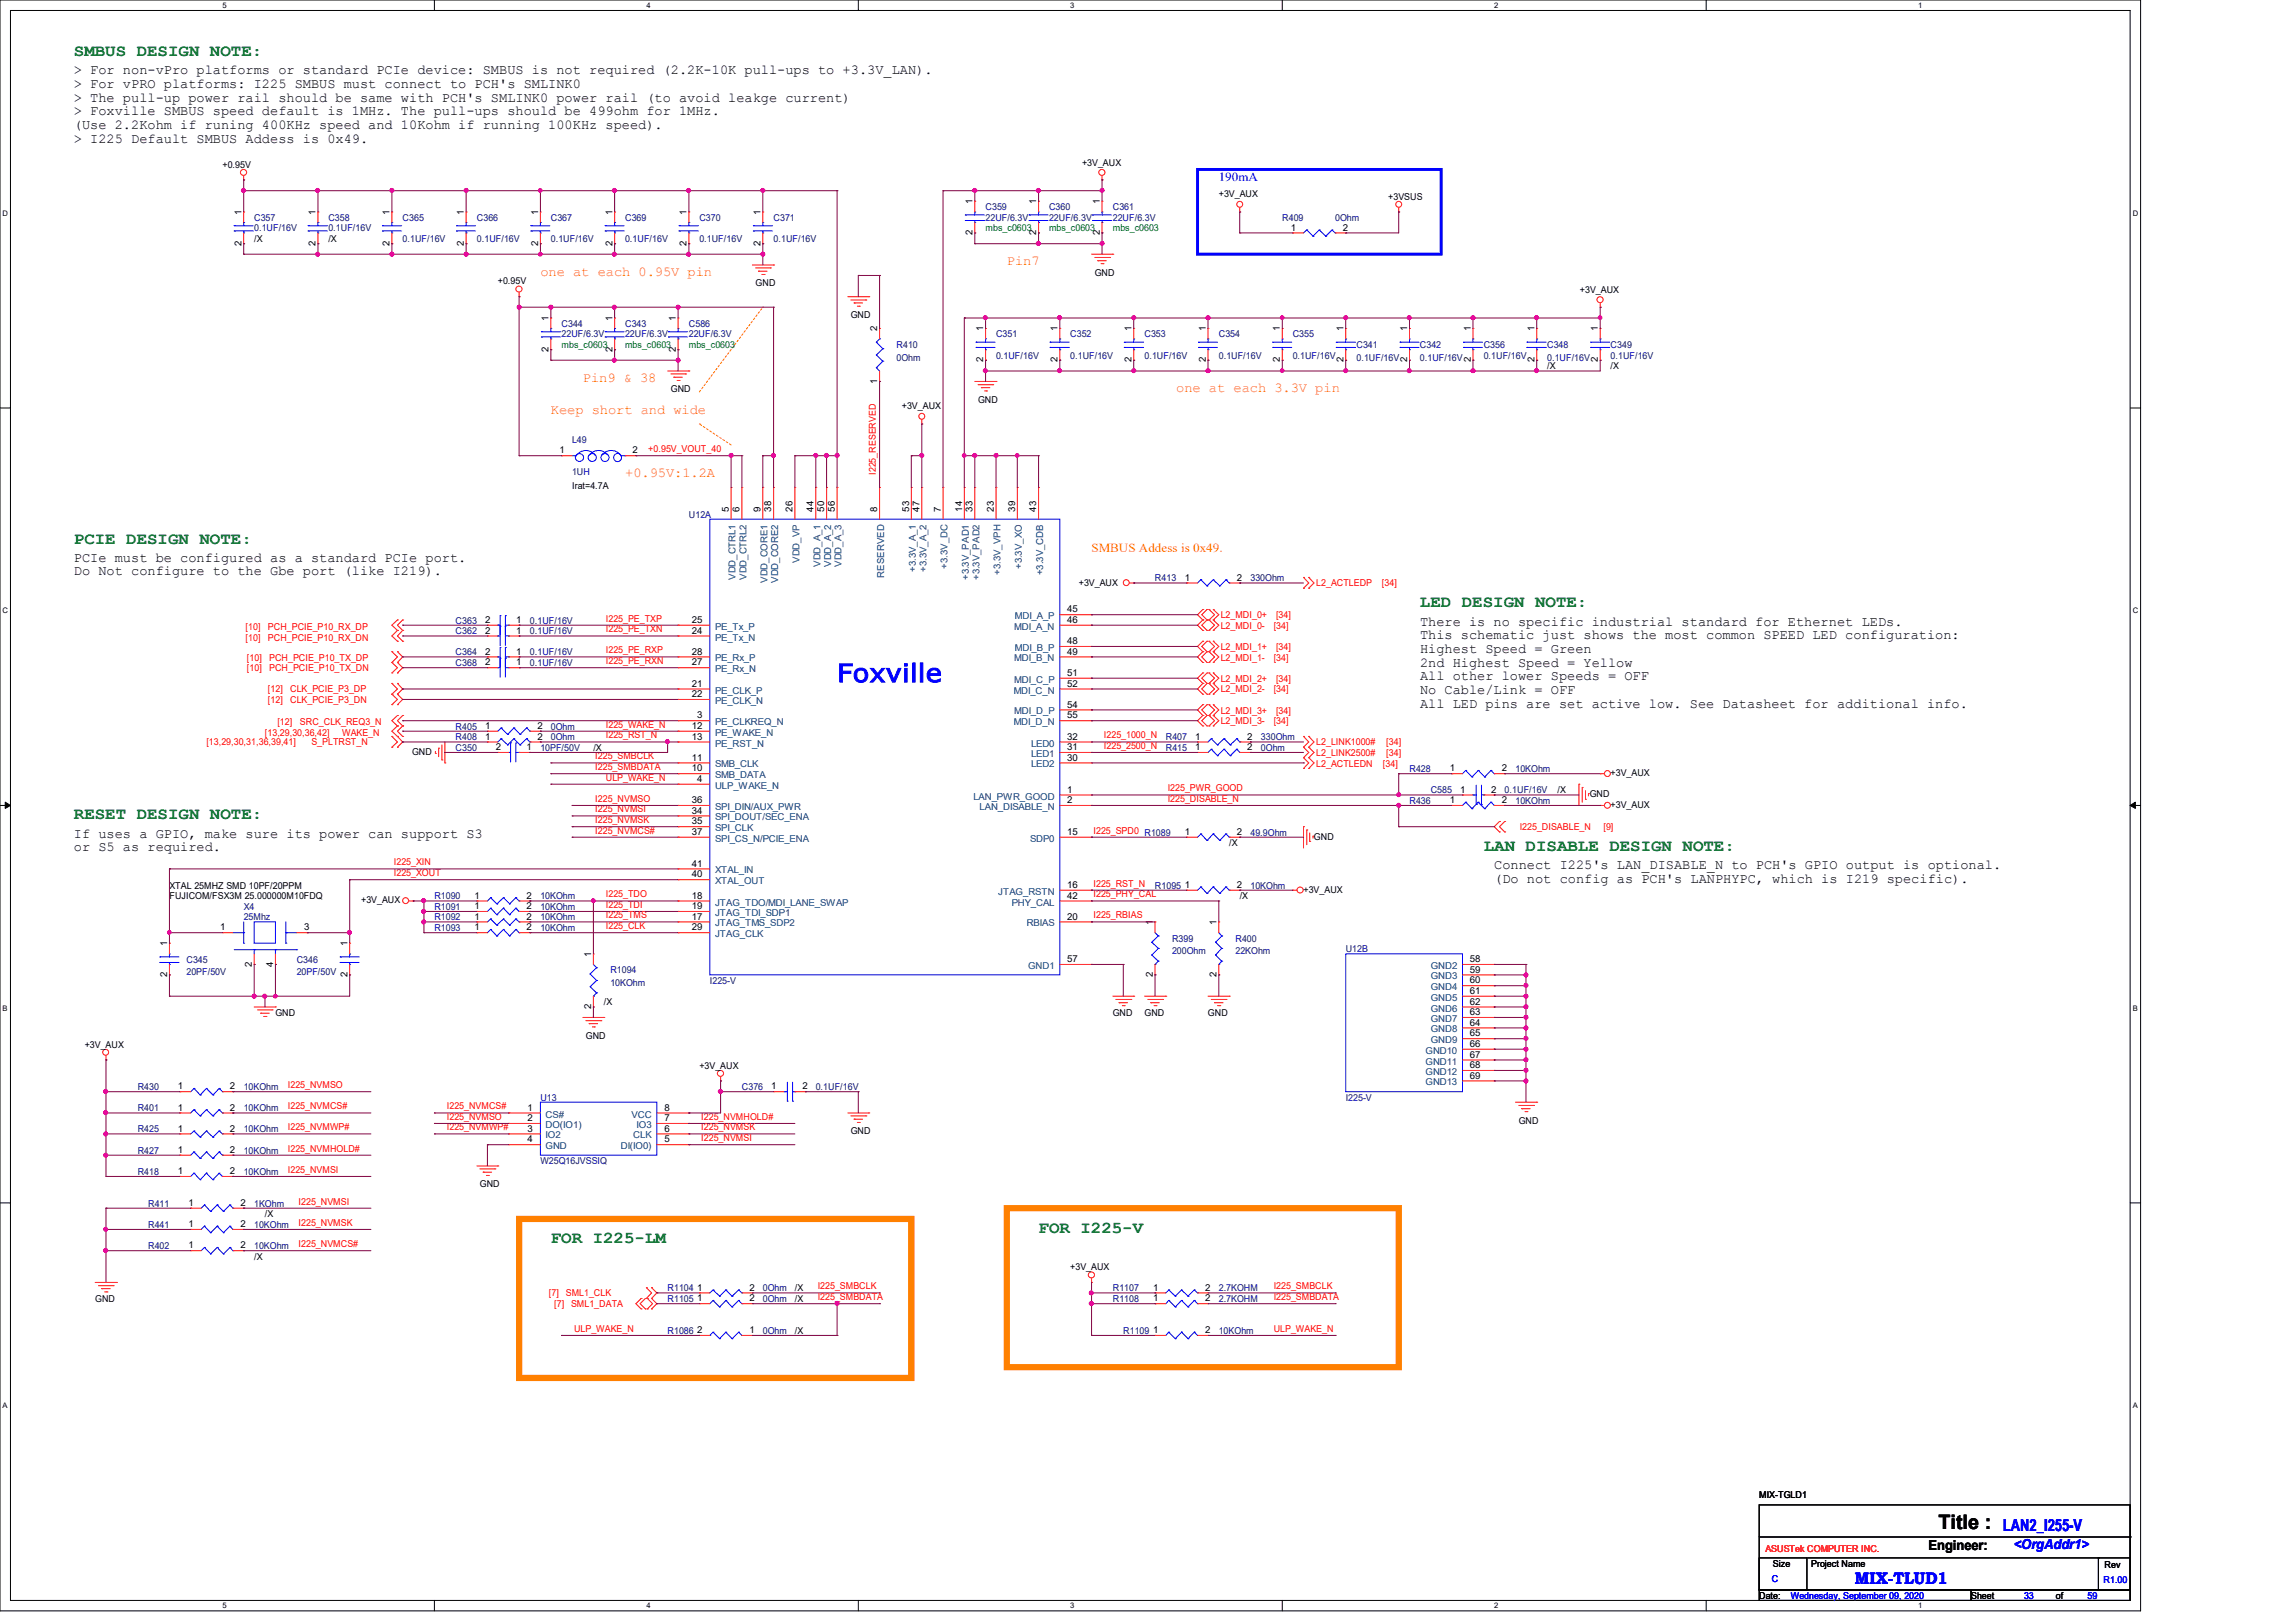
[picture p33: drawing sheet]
<svg xmlns="http://www.w3.org/2000/svg" width="297mm" height="210mm" viewBox="0 0 297 210" stroke-linecap="round" stroke-linejoin="round" font-family="sans-serif">
<defs><g id="words">
<text font-size="3.3" fill="#00f" x="108.3" y="88.3">Foxville</text>
<text font-size="2.6" x="250.9" y="197.9">Title :</text>
<g font-size="2.2" fill="#008000">
<text x="9.6" y="7.2">SMBUS DESIGN NOTE:</text>
<text x="9.6" y="70.4">PCIE DESIGN NOTE:</text>
<text x="183.8" y="78.6">LED DESIGN NOTE:</text>
<text x="9.6" y="106">RESET DESIGN NOTE:</text>
<text x="192" y="110.1">LAN DISABLE DESIGN NOTE:</text>
<text x="71.3" y="160.9">FOR I225-LM</text>
<text x="134.4" y="159.5">FOR I225-V</text>
</g>
<g font-size="2.2" fill="#00f">
<text x="259.2" y="198.2">LAN2_I255-V</text>
<text x="240" y="205">MIX-TLUD1</text>
</g>
<g font-size="1.8">
<text x="9.6" y="9.6">&gt; For non-vPro platforms or standard PCIe device: SMBUS is not required (2.2K-10K pull-ups to +3.3V_LAN).</text>
<text x="9.6" y="11.4">&gt; For vPRO platforms: I225 SMBUS must connect to PCH's SMLINK0</text>
<text x="9.6" y="13.2">&gt; The pull-up power rail should be same with PCH's SMLINK0 power rail (to avoid leakge current)</text>
<text x="9.6" y="14.9">&gt; Foxville SMBUS speed default is 1MHz. The pull-ups should be 499ohm for 1MHz.</text>
<text x="9.6" y="16.7">(Use 2.2Kohm if runing 400KHz speed and 10Kohm if running 100KHz speed).</text>
<text x="9.6" y="18.5">&gt; I225 Default SMBUS Addess is 0x49.</text>
<text x="9.6" y="72.7">PCIe must be configured as a standard PCIe port.</text>
<text x="9.6" y="74.5">Do Not configure to the Gbe port (like I219).</text>
<text x="183.8" y="80.9">There is no specific industrial standard for Ethernet LEDs.</text>
<text x="183.8" y="82.7">This schematic just shows the most common SPEED LED configuration:</text>
<text x="183.8" y="84.5">Highest Speed = Green</text>
<text x="183.8" y="86.3">2nd Highest Speed = Yellow</text>
<text x="183.8" y="88.1">All other lower Speeds = OFF</text>
<text x="183.8" y="89.8">No Cable/Link = OFF</text>
<text x="183.8" y="91.6">All LED pins are set active low. See Datasheet for additional info.</text>
<text x="9.6" y="108.4">If uses a GPIO, make sure its power can support S3</text>
<text x="9.6" y="110.2">or S5 as required.</text>
<text x="193.4" y="112.5">Connect I225's LAN_DISABLE_N to PCH's GPIO output is optional.</text>
<text x="193.4" y="114.3">(Do not config as PCH's LANPHYPC, which is I219 specific).</text>
<text x="249.6" y="200.5">Engineer:</text>
</g>
<g font-size="1.8" fill="#ff8000">
<text x="69.9" y="35.7">one at each 0.95V pin</text>
<text x="130.3" y="34.3">Pin7</text>
<text x="71.3" y="53.5">Keep short and wide</text>
<text x="75.4" y="49.4">Pin9 &amp; 38</text>
<text x="152.2" y="50.8">one at each 3.3V pin</text>
<text x="80.9" y="61.7">+0.95V:1.2A</text>
</g>
<text font-size="1.8" fill="#00f" x="260.6" y="200.5">&lt;OrgAddr1&gt;</text>
<text font-size="1.6" fill="#00f" x="157.7" y="23.4">190mA</text>
<text font-size="1.6" fill="#ff8000" x="141.3" y="71.4">SMBUS Addess is 0x49.</text>
<g font-size="1.2">
<text x="28.8" y="21.7">+0.95V</text>
<text x="140" y="21.4">+3V_AUX</text>
<text x="31.2" y="27.8" transform="rotate(-90 31.2 27.8)">1</text>
<text x="40.9" y="27.8" transform="rotate(-90 40.9 27.8)">1</text>
<text x="50.4" y="27.8" transform="rotate(-90 50.4 27.8)">1</text>
<text x="60" y="27.8" transform="rotate(-90 60 27.8)">1</text>
<text x="69.6" y="27.8" transform="rotate(-90 69.6 27.8)">1</text>
<text x="79.2" y="27.8" transform="rotate(-90 79.2 27.8)">1</text>
<text x="88.9" y="27.8" transform="rotate(-90 88.9 27.8)">1</text>
<text x="98.4" y="27.8" transform="rotate(-90 98.4 27.8)">1</text>
<text x="125.9" y="26.5" transform="rotate(-90 125.9 26.5)">1</text>
<text x="134.1" y="26.5" transform="rotate(-90 134.1 26.5)">1</text>
<text x="142.3" y="26.5" transform="rotate(-90 142.3 26.5)">1</text>
<text x="157.7" y="25.5">+3V_AUX</text>
<text x="167" y="29.8">1</text>
<text x="173.8" y="29.8">2</text>
<text x="179.7" y="25.8">+3VSUS</text>
<text x="31.2" y="31.8" transform="rotate(-90 31.2 31.8)">2</text>
<text x="32.9" y="31.3">/X</text>
<text x="40.9" y="31.8" transform="rotate(-90 40.9 31.8)">2</text>
<text x="42.5" y="31.3">/X</text>
<text x="50.4" y="31.8" transform="rotate(-90 50.4 31.8)">2</text>
<text x="60" y="31.8" transform="rotate(-90 60 31.8)">2</text>
<text x="69.6" y="31.8" transform="rotate(-90 69.6 31.8)">2</text>
<text x="79.2" y="31.8" transform="rotate(-90 79.2 31.8)">2</text>
<text x="88.9" y="31.8" transform="rotate(-90 88.9 31.8)">2</text>
<text x="98.4" y="31.8" transform="rotate(-90 98.4 31.8)">2</text>
<text x="125.9" y="30.4" transform="rotate(-90 125.9 30.4)">2</text>
<text x="134.1" y="30.4" transform="rotate(-90 134.1 30.4)">2</text>
<text x="141.7" y="35.7">GND</text>
<text x="142.3" y="30.4" transform="rotate(-90 142.3 30.4)">2</text>
<text x="64.4" y="36.8">+0.95V</text>
<text x="71" y="41.5" transform="rotate(-90 71 41.5)">1</text>
<text x="79.2" y="41.5" transform="rotate(-90 79.2 41.5)">1</text>
<text x="87.5" y="41.5" transform="rotate(-90 87.5 41.5)">1</text>
<text x="97.8" y="37">GND</text>
<text x="110.1" y="41.2">GND</text>
<text x="204.5" y="37.9">+3V_AUX</text>
<text x="71" y="45.5" transform="rotate(-90 71 45.5)">2</text>
<text x="79.2" y="45.5" transform="rotate(-90 79.2 45.5)">2</text>
<text x="87.5" y="45.5" transform="rotate(-90 87.5 45.5)">2</text>
<text x="113.5" y="42.9" transform="rotate(-90 113.5 42.9)">2</text>
<text x="127.3" y="46.9" transform="rotate(-90 127.3 46.9)">2</text>
<text x="127.3" y="42.9" transform="rotate(-90 127.3 42.9)">1</text>
<text x="136.9" y="46.9" transform="rotate(-90 136.9 46.9)">2</text>
<text x="136.9" y="42.9" transform="rotate(-90 136.9 42.9)">1</text>
<text x="146.4" y="46.9" transform="rotate(-90 146.4 46.9)">2</text>
<text x="146.4" y="42.9" transform="rotate(-90 146.4 42.9)">1</text>
<text x="156" y="46.9" transform="rotate(-90 156 46.9)">2</text>
<text x="156" y="42.9" transform="rotate(-90 156 42.9)">1</text>
<text x="165.6" y="46.9" transform="rotate(-90 165.6 46.9)">2</text>
<text x="165.6" y="42.9" transform="rotate(-90 165.6 42.9)">1</text>
<text x="173.9" y="46.9" transform="rotate(-90 173.9 46.9)">2</text>
<text x="173.9" y="42.9" transform="rotate(-90 173.9 42.9)">1</text>
<text x="182.1" y="46.9" transform="rotate(-90 182.1 46.9)">2</text>
<text x="182.1" y="42.9" transform="rotate(-90 182.1 42.9)">1</text>
<text x="190.3" y="46.9" transform="rotate(-90 190.3 46.9)">2</text>
<text x="190.3" y="42.9" transform="rotate(-90 190.3 42.9)">1</text>
<text x="198.6" y="46.9" transform="rotate(-90 198.6 46.9)">2</text>
<text x="198.6" y="42.9" transform="rotate(-90 198.6 42.9)">1</text>
<text x="200.2" y="47.8">/X</text>
<text x="206.8" y="46.9" transform="rotate(-90 206.8 46.9)">2</text>
<text x="206.8" y="42.9" transform="rotate(-90 206.8 42.9)">1</text>
<text x="208.4" y="47.8">/X</text>
<text x="86.8" y="50.8">GND</text>
<text x="113.5" y="49.7" transform="rotate(-90 113.5 49.7)">1</text>
<text x="116.7" y="53">+3V_AUX</text>
<text x="126.6" y="52.2">GND</text>
<text x="72.4" y="58.7">1</text>
<text x="81.9" y="58.7">2</text>
<text x="74" y="63.2">Irat=4.7A</text>
<text x="94.3" y="66.2" transform="rotate(-90 94.3 66.2)">5</text>
<text x="95.7" y="66.2" transform="rotate(-90 95.7 66.2)">6</text>
<text x="98.4" y="66.2" transform="rotate(-90 98.4 66.2)">9</text>
<text x="99.8" y="66.2" transform="rotate(-90 99.8 66.2)">38</text>
<text x="102.6" y="66.2" transform="rotate(-90 102.6 66.2)">26</text>
<text x="105.3" y="66.2" transform="rotate(-90 105.3 66.2)">44</text>
<text x="106.7" y="66.2" transform="rotate(-90 106.7 66.2)">50</text>
<text x="108" y="66.2" transform="rotate(-90 108 66.2)">56</text>
<text x="113.5" y="66.2" transform="rotate(-90 113.5 66.2)">8</text>
<text x="117.6" y="66.2" transform="rotate(-90 117.6 66.2)">53</text>
<text x="119" y="66.2" transform="rotate(-90 119 66.2)">47</text>
<text x="121.7" y="66.2" transform="rotate(-90 121.7 66.2)">7</text>
<text x="124.5" y="66.2" transform="rotate(-90 124.5 66.2)">14</text>
<text x="125.9" y="66.2" transform="rotate(-90 125.9 66.2)">33</text>
<text x="128.6" y="66.2" transform="rotate(-90 128.6 66.2)">23</text>
<text x="131.4" y="66.2" transform="rotate(-90 131.4 66.2)">39</text>
<text x="134.1" y="66.2" transform="rotate(-90 134.1 66.2)">43</text>
<text x="139.6" y="75.9">+3V_AUX</text>
<text x="153.3" y="75.1">1</text>
<text x="160.1" y="75.1">2</text>
<text x="62.8" y="82">2</text>
<text x="62.8" y="80.6">2</text>
<text x="66.8" y="82">1</text>
<text x="66.8" y="80.6">1</text>
<text x="89.5" y="80.6">25</text>
<text x="89.5" y="82">24</text>
<text x="138.1" y="79.2">45</text>
<text x="138.1" y="80.6">46</text>
<text x="138.1" y="83.4">48</text>
<text x="62.8" y="84.7">2</text>
<text x="62.8" y="86.1">2</text>
<text x="66.8" y="84.7">1</text>
<text x="66.8" y="86.1">1</text>
<text x="89.5" y="84.7">28</text>
<text x="89.5" y="86.1">27</text>
<text x="89.5" y="88.9">21</text>
<text x="138.1" y="84.7">49</text>
<text x="138.1" y="87.5">51</text>
<text x="138.1" y="88.9">52</text>
<text x="62.8" y="94.3">1</text>
<text x="62.8" y="95.7">1</text>
<text x="69.6" y="94.3">2</text>
<text x="69.6" y="95.7">2</text>
<text x="89.5" y="90.2">22</text>
<text x="89.5" y="94.3">12</text>
<text x="89.5" y="95.7">13</text>
<text x="90.2" y="93">3</text>
<text x="138.1" y="91.6">54</text>
<text x="138.1" y="93">55</text>
<text x="138.1" y="95.7">32</text>
<text x="154.7" y="95.7">1</text>
<text x="161.4" y="95.7">2</text>
<text x="53.3" y="97.7">GND</text>
<text x="64.2" y="97.1">2</text>
<text x="68.2" y="97.1">1</text>
<text x="76.8" y="97.2">/X</text>
<text x="89.5" y="98.4">11</text>
<text x="89.5" y="99.8">10</text>
<text x="90.2" y="101.2">4</text>
<text x="138.1" y="98.4">30</text>
<text x="138.1" y="97.1">31</text>
<text x="154.7" y="97.1">1</text>
<text x="161.4" y="97.1">2</text>
<text x="187.6" y="99.8">1</text>
<text x="194.3" y="99.8">2</text>
<text x="208.4" y="100.4">+3V_AUX</text>
<text x="89.5" y="106.7">35</text>
<text x="89.5" y="103.9">36</text>
<text x="89.5" y="105.3">34</text>
<text x="138.1" y="103.9">2</text>
<text x="138.1" y="102.6">1</text>
<text x="187.6" y="103.9">1</text>
<text x="189" y="102.6">1</text>
<text x="193" y="102.6">2</text>
<text x="194.3" y="103.9">2</text>
<text x="201.6" y="102.6">/X</text>
<text x="205.7" y="103.2">GND</text>
<text x="208.4" y="104.6">+3V_AUX</text>
<text x="89.5" y="113.5">40</text>
<text x="89.5" y="112.1">41</text>
<text x="89.5" y="108">37</text>
<text x="138.1" y="108">15</text>
<text x="153.3" y="108">1</text>
<text x="159.1" y="109.5">/X</text>
<text x="160.1" y="108">2</text>
<text x="170" y="108.7">GND</text>
<text x="21.9" y="115">XTAL 25MHZ SMD 10PF/20PPM</text>
<text x="21.9" y="116.3">FUJICOM/FSX3M 25.000000M10FDQ</text>
<text x="46.7" y="116.9">+3V_AUX</text>
<text x="61.4" y="116.3">1</text>
<text x="61.4" y="117.6">1</text>
<text x="61.4" y="119">1</text>
<text x="68.2" y="116.3">2</text>
<text x="68.2" y="117.6">2</text>
<text x="68.2" y="119">2</text>
<text x="89.5" y="117.6">19</text>
<text x="89.5" y="119">17</text>
<text x="89.5" y="116.3">18</text>
<text x="138.1" y="119">20</text>
<text x="138.1" y="114.9">16</text>
<text x="138.1" y="116.3">42</text>
<text x="149.2" y="119.7" transform="rotate(-90 149.2 119.7)">1</text>
<text x="153.3" y="114.9">1</text>
<text x="157.4" y="119.7" transform="rotate(-90 157.4 119.7)">1</text>
<text x="160.1" y="114.9">2</text>
<text x="160.4" y="116.3">/X</text>
<text x="168.7" y="115.5">+3V_AUX</text>
<text x="21.6" y="122.5" transform="rotate(-90 21.6 122.5)">1</text>
<text x="28.5" y="120.4">1</text>
<text x="32.6" y="125.1" transform="rotate(-90 32.6 125.1)">2</text>
<text x="35.3" y="125.1" transform="rotate(-90 35.3 125.1)">4</text>
<text x="39.4" y="120.4">3</text>
<text x="45" y="122.5" transform="rotate(-90 45 122.5)">1</text>
<text x="61.4" y="120.4">1</text>
<text x="68.2" y="120.4">2</text>
<text x="76.5" y="123.8" transform="rotate(-90 76.5 123.8)">1</text>
<text x="89.5" y="120.4">29</text>
<text x="138.1" y="124.5">57</text>
<text x="190.2" y="124.5">58</text>
<text x="190.2" y="125.9">59</text>
<text x="21.6" y="126.4" transform="rotate(-90 21.6 126.4)">2</text>
<text x="35.6" y="131.4">GND</text>
<text x="45" y="126.4" transform="rotate(-90 45 126.4)">2</text>
<text x="76.5" y="130.6" transform="rotate(-90 76.5 130.6)">2</text>
<text x="78.1" y="130">/X</text>
<text x="144" y="131.4">GND</text>
<text x="148.1" y="131.4">GND</text>
<text x="149.2" y="126.4" transform="rotate(-90 149.2 126.4)">2</text>
<text x="156.3" y="131.4">GND</text>
<text x="157.4" y="126.4" transform="rotate(-90 157.4 126.4)">2</text>
<text x="190.2" y="127.3">60</text>
<text x="190.2" y="128.6">61</text>
<text x="190.2" y="130">62</text>
<text x="190.2" y="131.4">63</text>
<text x="11" y="135.5">+3V_AUX</text>
<text x="75.8" y="134.4">GND</text>
<text x="190.2" y="132.7">64</text>
<text x="190.2" y="134.1">65</text>
<text x="190.2" y="135.5">66</text>
<text x="190.2" y="136.9">67</text>
<text x="23" y="143.7">1</text>
<text x="23" y="141">1</text>
<text x="29.8" y="143.7">2</text>
<text x="29.8" y="141">2</text>
<text x="68.3" y="143.7">1</text>
<text x="86" y="143.7">8</text>
<text x="90.5" y="138.3">+3V_AUX</text>
<text x="99.8" y="141">1</text>
<text x="103.8" y="141">2</text>
<text x="190.2" y="138.2">68</text>
<text x="190.2" y="139.6">69</text>
<text x="23" y="146.4">1</text>
<text x="23" y="149.2">1</text>
<text x="29.8" y="146.4">2</text>
<text x="29.8" y="149.2">2</text>
<text x="68.3" y="145.1">2</text>
<text x="68.3" y="146.4">3</text>
<text x="68.3" y="147.8">4</text>
<text x="86" y="147.8">5</text>
<text x="86" y="146.4">6</text>
<text x="86" y="145.1">7</text>
<text x="110.1" y="146.8">GND</text>
<text x="196.5" y="145.4">GND</text>
<text x="23" y="151.9">1</text>
<text x="29.8" y="151.9">2</text>
<text x="62.1" y="153.6">GND</text>
<text x="24.4" y="158.8">1</text>
<text x="24.4" y="156">1</text>
<text x="24.4" y="161.5">1</text>
<text x="31.1" y="158.8">2</text>
<text x="31.1" y="156">2</text>
<text x="31.1" y="161.5">2</text>
<text x="34.3" y="157.5">/X</text>
<text x="32.9" y="163">/X</text>
<text x="90.2" y="167">1</text>
<text x="97" y="167">2</text>
<text x="102.9" y="167.1">/X</text>
<text x="138.5" y="164.3">+3V_AUX</text>
<text x="149.2" y="167">1</text>
<text x="156" y="167">2</text>
<text x="12.3" y="168.4">GND</text>
<text x="90.2" y="172.5">2</text>
<text x="90.2" y="168.4">1</text>
<text x="97" y="172.5">1</text>
<text x="97" y="168.4">2</text>
<text x="102.9" y="172.6">/X</text>
<text x="102.9" y="168.4">/X</text>
<text x="149.2" y="168.4">1</text>
<text x="149.2" y="172.5">1</text>
<text x="156" y="168.4">2</text>
<text x="156" y="172.5">2</text>
<text x="227.7" y="193.8">MIX-TGLD1</text>
<text x="229.4" y="202.7">Size</text>
<text x="234.4" y="202.7">Project Name</text>
<text x="272.4" y="202.9">Rev</text>
<text x="227.7" y="206.9">Date:</text>
<text x="255.1" y="206.9">Sheet</text>
<text x="266.1" y="206.9">of</text>
</g>
<g font-size="1.2" fill="#000080">
<text x="32.9" y="28.6">C357</text>
<text x="32.9" y="29.9">0.1UF/16V</text>
<text x="42.5" y="28.6">C358</text>
<text x="42.5" y="29.9">0.1UF/16V</text>
<text x="52.1" y="28.6">C365</text>
<text x="61.7" y="28.6">C366</text>
<text x="71.3" y="28.6">C367</text>
<text x="80.9" y="28.6">C369</text>
<text x="90.5" y="28.6">C370</text>
<text x="100.1" y="28.6">C371</text>
<text x="127.5" y="27.2">C359</text>
<text x="127.5" y="28.6">22UF/6.3V</text>
<text x="135.8" y="27.2">C360</text>
<text x="135.8" y="28.6">22UF/6.3V</text>
<text x="144" y="27.2">C361</text>
<text x="144" y="28.6">22UF/6.3V</text>
<text x="165.9" y="28.6">R409</text>
<text x="172.8" y="28.6">0Ohm</text>
<text x="52.1" y="31.3">0.1UF/16V</text>
<text x="61.7" y="31.3">0.1UF/16V</text>
<text x="71.3" y="31.3">0.1UF/16V</text>
<text x="80.9" y="31.3">0.1UF/16V</text>
<text x="90.5" y="31.3">0.1UF/16V</text>
<text x="100.1" y="31.3">0.1UF/16V</text>
<text x="72.7" y="42.3">C344</text>
<text x="72.7" y="43.6">22UF/6.3V</text>
<text x="80.9" y="42.3">C343</text>
<text x="80.9" y="43.6">22UF/6.3V</text>
<text x="89.2" y="42.3">C586</text>
<text x="89.2" y="43.6">22UF/6.3V</text>
<text x="116" y="45">R410</text>
<text x="116" y="46.7">0Ohm</text>
<text x="128.9" y="43.6">C351</text>
<text x="128.9" y="46.4">0.1UF/16V</text>
<text x="138.5" y="43.6">C352</text>
<text x="138.5" y="46.4">0.1UF/16V</text>
<text x="148.1" y="43.6">C353</text>
<text x="148.1" y="46.4">0.1UF/16V</text>
<text x="157.7" y="43.6">C354</text>
<text x="157.7" y="46.4">0.1UF/16V</text>
<text x="167.3" y="43.6">C355</text>
<text x="167.3" y="46.4">0.1UF/16V</text>
<text x="175.6" y="45">C341</text>
<text x="175.6" y="46.7">0.1UF/16V</text>
<text x="183.8" y="45">C342</text>
<text x="183.8" y="46.7">0.1UF/16V</text>
<text x="192" y="45">C356</text>
<text x="192" y="46.4">0.1UF/16V</text>
<text x="200.2" y="45">C348</text>
<text x="200.2" y="46.7">0.1UF/16V</text>
<text x="208.4" y="45">C349</text>
<text x="208.4" y="46.4">0.1UF/16V</text>
<text x="74" y="57.4">L49</text>
<text x="74" y="61.5">1UH</text>
<text x="89.2" y="67">U12A</text>
<text x="149.5" y="75.2">R413</text>
<text x="161.8" y="75.2">330Ohm</text>
<text x="59" y="82">C362</text>
<text x="59" y="80.7">C363</text>
<text x="68.6" y="82">0.1UF/16V</text>
<text x="68.6" y="80.7">0.1UF/16V</text>
<text x="59" y="84.8">C364</text>
<text x="59" y="86.1">C368</text>
<text x="68.6" y="84.8">0.1UF/16V</text>
<text x="68.6" y="86.1">0.1UF/16V</text>
<text x="59" y="94.4">R405</text>
<text x="59" y="95.8">R408</text>
<text x="71.3" y="94.4">0Ohm</text>
<text x="71.3" y="95.8">0Ohm</text>
<text x="150.9" y="95.8">R407</text>
<text x="163.2" y="95.8">330Ohm</text>
<text x="59" y="97.2">C350</text>
<text x="69.9" y="97.2">10PF/50V</text>
<text x="150.9" y="97.2">R415</text>
<text x="163.2" y="97.2">0Ohm</text>
<text x="182.4" y="99.9">R428</text>
<text x="196.1" y="99.9">10KOhm</text>
<text x="182.4" y="104">R436</text>
<text x="185.2" y="102.6">C585</text>
<text x="194.7" y="102.6">0.1UF/16V</text>
<text x="196.1" y="104">10KOhm</text>
<text x="161.8" y="108.1">49.9Ohm</text>
<text x="31.5" y="117.7">X4</text>
<text x="31.5" y="119.1">25Mhz</text>
<text x="56.2" y="116.3">R1090</text>
<text x="56.2" y="117.7">R1091</text>
<text x="56.2" y="119.1">R1092</text>
<text x="69.9" y="116.3">10KOhm</text>
<text x="69.9" y="117.7">10KOhm</text>
<text x="69.9" y="119.1">10KOhm</text>
<text x="149.5" y="115">R1095</text>
<text x="161.8" y="115">10KOhm</text>
<text x="24.1" y="124.6">C345</text>
<text x="38.4" y="124.6">C346</text>
<text x="56.2" y="120.4">R1093</text>
<text x="69.9" y="120.4">10KOhm</text>
<text x="79" y="125.9">R1094</text>
<text x="151.7" y="121.8">R399</text>
<text x="151.7" y="123.5">200Ohm</text>
<text x="159.9" y="121.8">R400</text>
<text x="159.9" y="123.5">22KOhm</text>
<text x="174.2" y="123.2">U12B</text>
<text x="24.1" y="126.2">20PF/50V</text>
<text x="38.4" y="126.2">20PF/50V</text>
<text x="79" y="127.6">10KOhm</text>
<text x="91.9" y="127.3">I225-V</text>
<text x="17.8" y="143.8">R401</text>
<text x="17.8" y="141">R430</text>
<text x="31.5" y="143.8">10KOhm</text>
<text x="31.5" y="141">10KOhm</text>
<text x="69.9" y="142.4">U13</text>
<text x="96" y="141">C376</text>
<text x="105.6" y="141">0.1UF/16V</text>
<text x="174.2" y="142.4">I225-V</text>
<text x="17.8" y="146.5">R425</text>
<text x="17.8" y="149.3">R427</text>
<text x="31.5" y="146.5">10KOhm</text>
<text x="31.5" y="149.3">10KOhm</text>
<text x="17.8" y="152">R418</text>
<text x="31.5" y="152">10KOhm</text>
<text x="69.9" y="150.6">W25Q16JVSSIQ</text>
<text x="19.2" y="158.9">R441</text>
<text x="19.2" y="156.1">R411</text>
<text x="19.2" y="161.6">R402</text>
<text x="32.9" y="158.9">10KOhm</text>
<text x="32.9" y="156.1">1KOhm</text>
<text x="32.9" y="161.6">10KOhm</text>
<text x="86.4" y="167.1">R1104</text>
<text x="98.7" y="167.1">0Ohm</text>
<text x="144" y="167.1">R1107</text>
<text x="157.7" y="167.1">2.7KOHM</text>
<text x="86.4" y="172.6">R1086</text>
<text x="86.4" y="168.4">R1105</text>
<text x="98.7" y="172.6">0Ohm</text>
<text x="98.7" y="168.4">0Ohm</text>
<text x="144" y="168.4">R1108</text>
<text x="145.4" y="172.6">R1109</text>
<text x="157.7" y="172.6">10KOhm</text>
<text x="157.7" y="168.4">2.7KOHM</text>
</g>
<g font-size="1.2" fill="#008000">
<text x="127.5" y="29.9">mbs_c0603</text>
<text x="135.8" y="29.9">mbs_c0603</text>
<text x="144" y="29.9">mbs_c0603</text>
<text x="72.7" y="45">mbs_c0603</text>
<text x="80.9" y="45">mbs_c0603</text>
<text x="89.2" y="45">mbs_c0603</text>
</g>
<g font-size="1.2" fill="#f00">
<text x="83.9" y="58.5">+0.95V_VOUT_40</text>
<text x="113.4" y="61.5" transform="rotate(-90 113.4 61.5)">I225_RESERVED</text>
<text x="170.3" y="75.9">L2_ACTLEDP</text>
<text x="178.8" y="75.9">[34]</text>
<text x="31.8" y="82.9">[10]</text>
<text x="31.8" y="81.5">[10]</text>
<text x="34.7" y="82.9">PCH_PCIE_P10_RX_DN</text>
<text x="34.7" y="81.5">PCH_PCIE_P10_RX_DP</text>
<text x="78.4" y="80.4">I225_PE_TXP</text>
<text x="78.4" y="81.8">I225_PE_TXN</text>
<text x="158" y="81.4">L2_MDI_0-</text>
<text x="158" y="80">L2_MDI_0+</text>
<text x="164.8" y="81.4">[34]</text>
<text x="165.1" y="80">[34]</text>
<text x="32" y="85.5">[10]</text>
<text x="32" y="86.9">[10]</text>
<text x="34.7" y="89.6">[12]</text>
<text x="34.8" y="85.5">PCH_PCIE_P10_TX_DP</text>
<text x="34.8" y="86.9">PCH_PCIE_P10_TX_DN</text>
<text x="37.5" y="89.6">CLK_PCIE_P3_DP</text>
<text x="78.4" y="84.5">I225_PE_RXP</text>
<text x="78.4" y="85.9">I225_PE_RXN</text>
<text x="158" y="85.5">L2_MDI_1-</text>
<text x="158" y="84.1">L2_MDI_1+</text>
<text x="158" y="89.6">L2_MDI_2-</text>
<text x="158" y="88.2">L2_MDI_2+</text>
<text x="164.8" y="85.5">[34]</text>
<text x="164.8" y="89.6">[34]</text>
<text x="165.1" y="84.1">[34]</text>
<text x="165.1" y="88.2">[34]</text>
<text x="34.3" y="95.2">[13,29,30,36,42]</text>
<text x="34.7" y="91">[12]</text>
<text x="35.9" y="93.9">[12]</text>
<text x="37.5" y="91">CLK_PCIE_P3_DN</text>
<text x="38.8" y="93.9">SRC_CLK_REQ3_N</text>
<text x="44.3" y="95.2">WAKE_N</text>
<text x="78.4" y="94.1">I225_WAKE_N</text>
<text x="78.4" y="95.5">I225_RST_N</text>
<text x="142.9" y="95.5">I225_1000_N</text>
<text x="158" y="92.3">L2_MDI_3+</text>
<text x="158" y="93.7">L2_MDI_3-</text>
<text x="164.8" y="93.7">[34]</text>
<text x="165.1" y="92.3">[34]</text>
<text x="26.7" y="96.4">[13,29,30,31,36,39,41]</text>
<text x="40.3" y="96.4">S_PLTRST_N</text>
<text x="77" y="98.3">I225_SMBCLK</text>
<text x="77" y="99.7">I225_SMBDATA</text>
<text x="78.4" y="101">ULP_WAKE_N</text>
<text x="142.9" y="96.9">I225_2500_N</text>
<text x="170.3" y="99.2">L2_ACTLEDN</text>
<text x="170.3" y="96.4">L2_LINK1000#</text>
<text x="170.3" y="97.8">L2_LINK2500#</text>
<text x="179" y="99.2">[34]</text>
<text x="179.4" y="96.4">[34]</text>
<text x="179.4" y="97.8">[34]</text>
<text x="77" y="105.1">I225_NVMSI</text>
<text x="77" y="103.8">I225_NVMSO</text>
<text x="77" y="107.9">I225_NVMCS#</text>
<text x="77" y="106.5">I225_NVMSK</text>
<text x="141.5" y="107.9">I225_SPD0 R1089</text>
<text x="151.1" y="102.4">I225_PWR_GOOD</text>
<text x="151.1" y="103.8">I225_DISABLE_N</text>
<text x="196.7" y="107.4">I225_DISABLE_N</text>
<text x="207.5" y="107.4">[9]</text>
<text x="51" y="113.4">I225_XOUT</text>
<text x="51" y="112">I225_XIN</text>
<text x="78.4" y="117.5">I225_TDI</text>
<text x="78.4" y="118.8">I225_TMS</text>
<text x="78.4" y="116.1">I225_TDO</text>
<text x="141.5" y="118.8">I225_RBIAS</text>
<text x="141.5" y="116.1">I225_PHY_CAL</text>
<text x="141.5" y="114.7">I225_RST_N</text>
<text x="78.4" y="120.2">I225_CLK</text>
<text x="37.3" y="140.8">I225_NVMSO</text>
<text x="37.3" y="143.6">I225_NVMCS#</text>
<text x="57.8" y="143.6">I225_NVMCS#</text>
<text x="37.3" y="146.3">I225_NVMWP#</text>
<text x="37.3" y="149">I225_NVMHOLD#</text>
<text x="57.8" y="146.3">I225_NVMWP#</text>
<text x="57.8" y="144.9">I225_NVMSO</text>
<text x="90.8" y="144.9">I225_NVMHOLD#</text>
<text x="90.8" y="146.3">I225_NVMSK</text>
<text x="90.8" y="147.7">I225_NVMSI</text>
<text x="37.3" y="151.8">I225_NVMSI</text>
<text x="38.6" y="155.9">I225_NVMSI</text>
<text x="38.6" y="158.6">I225_NVMSK</text>
<text x="38.6" y="161.4">I225_NVMCS#</text>
<text x="71" y="167.8">[7]</text>
<text x="73.2" y="167.8">SML1_CLK</text>
<text x="105.8" y="166.8">I225_SMBCLK</text>
<text x="164.8" y="166.8">I225_SMBCLK</text>
<text x="71.7" y="169.2">[7]</text>
<text x="73.9" y="169.2">SML1_DATA</text>
<text x="74.3" y="172.3">ULP_WAKE_N</text>
<text x="105.8" y="168.2">I225_SMBDATA</text>
<text x="164.8" y="168.2">I225_SMBDATA</text>
<text x="164.8" y="172.3">ULP_WAKE_N</text>
<text x="228.5" y="200.8">ASUSTek COMPUTER INC.</text>
</g>
<g font-size="1.2" fill="#004080">
<text x="95.2" y="75.1" transform="rotate(-90 95.2 75.1)">VDD_CTRL1</text>
<text x="96.6" y="75.1" transform="rotate(-90 96.6 75.1)">VDD_CTRL2</text>
<text x="99.3" y="75.4" transform="rotate(-90 99.3 75.4)">VDD_CORE1</text>
<text x="100.7" y="75.4" transform="rotate(-90 100.7 75.4)">VDD_CORE2</text>
<text x="103.5" y="72.9" transform="rotate(-90 103.5 72.9)">VDD_VP</text>
<text x="106.2" y="73.4" transform="rotate(-90 106.2 73.4)">VDD_A_1</text>
<text x="107.6" y="73.4" transform="rotate(-90 107.6 73.4)">VDD_A_2</text>
<text x="108.9" y="73.4" transform="rotate(-90 108.9 73.4)">VDD_A_3</text>
<text x="114.4" y="74.8" transform="rotate(-90 114.4 74.8)">RESERVED</text>
<text x="118.5" y="74" transform="rotate(-90 118.5 74)">+3.3V_A_1</text>
<text x="119.9" y="74" transform="rotate(-90 119.9 74)">+3.3V_A_2</text>
<text x="122.6" y="73.6" transform="rotate(-90 122.6 73.6)">+3.3V_DC</text>
<text x="125.4" y="75.1" transform="rotate(-90 125.4 75.1)">+3.3V_PAD1</text>
<text x="126.7" y="75.1" transform="rotate(-90 126.7 75.1)">+3.3V_PAD2</text>
<text x="129.5" y="74.4" transform="rotate(-90 129.5 74.4)">+3.3V_VPH</text>
<text x="132.2" y="73.6" transform="rotate(-90 132.2 73.6)">+3.3V_XO</text>
<text x="135" y="74.4" transform="rotate(-90 135 74.4)">+3.3V_CDB</text>
<text x="92.5" y="81.5">PE_Tx_P</text>
<text x="92.5" y="82.9">PE_Tx_N</text>
<text x="131.3" y="81.5">MDI_A_N</text>
<text x="131.4" y="80.1">MDI_A_P</text>
<text x="92.5" y="85.6">PE_Rx_P</text>
<text x="92.5" y="87">PE_Rx_N</text>
<text x="92.5" y="89.7">PE_CLK_P</text>
<text x="131.2" y="89.7">MDI_C_N</text>
<text x="131.3" y="85.6">MDI_B_N</text>
<text x="131.3" y="88.3">MDI_C_P</text>
<text x="131.4" y="84.2">MDI_B_P</text>
<text x="92.5" y="91.1">PE_CLK_N</text>
<text x="92.5" y="95.2">PE_WAKE_N</text>
<text x="92.5" y="93.9">PE_CLKREQ_N</text>
<text x="131.2" y="93.9">MDI_D_N</text>
<text x="131.3" y="92.5">MDI_D_P</text>
<text x="92.5" y="99.3">SMB_CLK</text>
<text x="92.5" y="100.7">SMB_DATA</text>
<text x="92.5" y="96.6">PE_RST_N</text>
<text x="133.4" y="99.3">LED2</text>
<text x="133.4" y="98">LED1</text>
<text x="133.4" y="96.6">LED0</text>
<text x="92.5" y="102.1">ULP_WAKE_N</text>
<text x="92.5" y="107.6">SPI_CLK</text>
<text x="92.5" y="104.8">SPI_DIN/AUX_PWR</text>
<text x="92.5" y="106.2">SPI_DOUT/SEC_ENA</text>
<text x="126" y="103.5">LAN_PWR_GOOD</text>
<text x="126.8" y="104.8">LAN_DISABLE_N</text>
<text x="92.5" y="113">XTAL_IN</text>
<text x="92.5" y="108.9">SPI_CS_N/PCIE_ENA</text>
<text x="133.3" y="108.9">SDP0</text>
<text x="92.5" y="118.5">JTAG_TDI_SDP1</text>
<text x="92.5" y="114.4">XTAL_OUT</text>
<text x="92.5" y="119.9">JTAG_TMS_SDP2</text>
<text x="92.5" y="117.2">JTAG_TDO/MDI_LANE_SWAP</text>
<text x="129.2" y="115.8">JTAG_RSTN</text>
<text x="130.9" y="117.2">PHY_CAL</text>
<text x="132.9" y="119.9">RBIAS</text>
<text x="92.5" y="121.3">JTAG_CLK</text>
<text x="133" y="125.4">GND1</text>
<text x="185.2" y="125.4">GND2</text>
<text x="185.2" y="126.7">GND3</text>
<text x="185.2" y="128.1">GND4</text>
<text x="185.2" y="129.5">GND5</text>
<text x="185.2" y="130.9">GND6</text>
<text x="184.5" y="136.4">GND10</text>
<text x="184.5" y="137.8">GND11</text>
<text x="185.2" y="132.2">GND7</text>
<text x="185.2" y="133.6">GND8</text>
<text x="185.2" y="135">GND9</text>
<text x="184.5" y="139.1">GND12</text>
<text x="184.5" y="140.5">GND13</text>
<text x="70.6" y="144.6">CS#</text>
<text x="70.6" y="146">DO(IO1)</text>
<text x="70.6" y="147.3">IO2</text>
<text x="70.6" y="148.7">GND</text>
<text x="80.3" y="148.7">DI(IO0)</text>
<text x="81.7" y="144.6">VCC</text>
<text x="82" y="147.3">CLK</text>
<text x="82.4" y="146">IO3</text>
</g>
<g font-size="1.2" fill="#00f">
<text x="229.3" y="204.7">C</text>
<text x="231.8" y="206.9">Wednesday, September 09, 2020</text>
<text x="262" y="206.9">33</text>
<text x="270.2" y="206.9">59</text>
<text x="272.2" y="204.8">R1.00</text>
</g>
<g font-size="1">
<text x="28.8" y="1">5</text>
<text x="83.7" y="1">4</text>
<text x="138.5" y="1">3</text>
<text x="193.4" y="1">2</text>
<text x="248.2" y="1">1</text>
<text x=".3" y="27.9">D</text>
<text x="276" y="27.9">D</text>
<text x=".3" y="79.4">C</text>
<text x="276" y="79.4">C</text>
<text x=".3" y="130.8">B</text>
<text x="276" y="130.8">B</text>
<text x=".3" y="182.2">A</text>
<text x="276" y="182.2">A</text>
<text x="28.8" y="208.1">5</text>
<text x="83.7" y="208.1">4</text>
<text x="138.5" y="208.1">3</text>
<text x="193.4" y="208.1">2</text>
<text x="248.2" y="208.1">1</text>
</g>
</g></defs>
<path d="M0 0h277v208.4h-277zM1.4 1.4h274.3v205.7h-274.3z" fill="none" stroke="#000" stroke-width=".13"/>
<g fill="#fff">
<path d="M28.8 .1h.5v1.1h-.5z"/>
<path d="M28.8 207.2h.5v1.1h-.5z"/>
</g>
<path d="M56.2 0v1.4M56.2 207.1v1.3" fill="none" stroke="#000" stroke-width=".13"/>
<g fill="#fff">
<path d="M83.7 .1h.5v1.1h-.5z"/>
<path d="M83.7 207.2h.5v1.1h-.5z"/>
</g>
<path d="M111.1 0v1.4M111.1 207.1v1.3" fill="none" stroke="#000" stroke-width=".13"/>
<g fill="#fff">
<path d="M138.5 .1h.6v1.1h-.6z"/>
<path d="M138.5 207.2h.6v1.1h-.6z"/>
</g>
<path d="M165.9 0v1.4M165.9 207.1v1.3" fill="none" stroke="#000" stroke-width=".13"/>
<g fill="#fff">
<path d="M193.4 .1h.5v1.1h-.5z"/>
<path d="M193.4 207.2h.5v1.1h-.5z"/>
</g>
<path d="M220.8 0v1.4M220.8 207.1v1.3" fill="none" stroke="#000" stroke-width=".13"/>
<g fill="#fff">
<path d="M248.2 .1h.6v1.1h-.6z"/>
<path d="M248.2 207.2h.6v1.1h-.6z"/>
<path d="M.3 27.1h.8v1.1h-.8z"/>
<path d="M276 27.1h.7v1.1h-.7z"/>
<path d="M.3 78.5h.8v1.1h-.8z"/>
<path d="M276 78.5h.7v1.1h-.7z"/>
</g>
<path d="M0 52.8h1.4M275.7 52.8h1.3" fill="none" stroke="#000" stroke-width=".13"/>
<g fill="#fff">
<path d="M.3 129.9h.7v1.1h-.7z"/>
<path d="M276 129.9h.6v1.1h-.6z"/>
</g>
<path d="M0 104.2h1.4M275.7 104.2h1.3" fill="none" stroke="#000" stroke-width=".13"/>
<path d="M.7 103.8l.7 .4-.7 .4zM275.7 104.2l.7-.4v.8z" fill="#000" stroke="#000" stroke-width=".13"/>
<g fill="#fff">
<path d="M.3 181.4h.7v1.1h-.7z"/>
<path d="M276 181.4h.6v1.1h-.6z"/>
</g>
<path d="M0 155.7h1.4M275.7 155.7h1.3M227.7 194.7h48v11h-48zM227.7 198.9h48M275.7 198.9h.1M227.7 201.6h6.1v4.1h-6.1zM227.7 205.7h27.4v1.4h-27.4zM234 201.6h37.6M255.1 205.7h20.6v1.4h-20.6zM271.6 201.6h4.1v4.1h-4.1zM271.6 201.6h.1" fill="none" stroke="#000" stroke-width=".13"/>
<path d="M155 21.9h31.5v11h-31.5z" fill="none" stroke="#00f" stroke-width=".38"/>
<path d="M98.7 39.8h.1M90.5 54.9h.1M90.5 50.7l8.2-10.9M94.6 57.6l-4.1-2.7" fill="none" stroke="#ff8000" stroke-width=".13" stroke-dasharray=".3"/>
<path d="M67.2 157.7h50.7v20.6h-50.7zM130.3 156.3h50.7v20.6h-50.7z" fill="none" stroke="#ff8000" stroke-width=".8"/>
<g fill="none" stroke="#f00" stroke-width=".13">
<path d="M31.5 23.3h.1M31.5 27.4h.1M31.5 31.5h.1M31.5 22.7v.6M31.5 27.4v1.4M31.5 30.1v1.4M41.1 27.4h.1M41.1 31.5h.1M41.1 27.4v1.4M41.1 30.1v1.4M50.7 27.4h.1M50.7 31.5h.1"/>
<path d="M50.7 27.4v1.4M50.7 30.1v1.4M60.3 27.4h.1M60.3 31.5h.1M60.3 27.4v1.4M60.3 30.1v1.4M67.2 38.4h.1M67.2 37.8v.6M69.9 27.4h.1M69.9 31.5h.1M69.9 27.4v1.4M69.9 30.1v1.4"/>
<path d="M79.5 27.4h.1M79.5 31.5h.1M79.5 27.4v1.4M79.5 30.1v1.4M89.2 27.4h.1M89.2 31.5h.1M89.2 27.4v1.4M89.2 30.1v1.4M97.4 34.3h2.7M97.8 34.7h1.9M98.2 35.1h.1M98.2 35.1h1.1"/>
<path d="M98.6 35.5h.3M98.7 27.4h.1M98.7 31.5h.1M98.7 27.4v1.4M98.7 30.1v1.4M98.9 35.5h.1M99.7 34.7h.1M100.1 34.3h.1M109.7 38.4h2.7M110.1 38.8h2M110.5 39.2h.1M110.5 39.2h1.1"/>
<path d="M111 39.6h.2M111.2 39.6h.1M112.1 38.8h.1M112.4 38.4h.1M126.2 26h.1M126.2 30.1h.1M126.2 26v1.4M126.2 28.8v1.3M134.4 26h.1M134.4 30.1h.1M134.4 26v1.4M134.4 28.8v1.3"/>
<path d="M141.3 32.9h2.7M141.7 33.3h1.9M142.1 33.7h.1M142.1 33.7h1.1M142.5 34.1h.2M142.6 23.3h.1M142.6 26h.1M142.6 30.1h.1M142.6 22.7v.6M142.6 26v1.4M142.6 28.8v1.3M142.7 34.1h.1"/>
<path d="M143.6 33.3h.1M144 32.9h.1M160.4 27.4h.1M160.4 26.9v.5M167.3 30.1h.1M167.3 30.1h1.4M172.8 30.1h1.4M174.2 30.1h.1M181 27.4h.1M181 26.9v.5M207.1 39.8h.1M207.1 39.2v.6"/>
<path d="M71.3 41.1h.1M71.3 45.3h.1M71.3 41.1v1.4M71.3 43.9v1.4M72.7 59h.1M72.7 59h1.3M79.5 41.1h.1M79.5 45.3h.1M79.5 41.1v1.4M79.5 43.9v1.4M80.9 59h1.4M82.3 59h.1"/>
<path d="M86.4 48h2.8M86.8 48.4h1.9M87.2 48.8h.1M87.2 48.8h1.1M87.6 49.2h.3M87.8 41.1h.1M87.8 45.3h.1M87.8 41.1v1.4M87.8 43.9v1.4M87.9 49.2h.1M88.7 48.4h.1M89.2 48h.1"/>
<path d="M113.8 49.4h.1M113.8 42.5h.1M113.8 42.5v1.4M113.8 48v1.4M119.3 54.9h.1M119.3 54.3v.6M126.2 49.4h2.7M126.6 49.8h1.9M127 50.2h.1M127 50.2h1.1M127.4 50.6h.3M127.6 42.5h.1"/>
<path d="M127.6 46.6h.1M127.6 42.5v1.4M127.6 45.3v1.3M127.7 50.6h.1M128.5 49.8h.1M128.9 49.4h.1M137.2 42.5h.1M137.2 46.6h.1M137.2 42.5v1.4M137.2 45.3v1.3M146.7 42.5h.1M146.7 46.6h.1"/>
<path d="M146.7 42.5v1.4M146.7 45.3v1.3M156.3 42.5h.1M156.3 46.6h.1M156.3 42.5v1.4M156.3 45.3v1.3M165.9 42.5h.1M165.9 46.6h.1M165.9 42.5v1.4M165.9 45.3v1.3M174.2 42.5h.1M174.2 46.6h.1"/>
<path d="M174.2 42.5v1.4M174.2 45.3v1.3M182.4 42.5h.1M182.4 46.6h.1M182.4 42.5v1.4M182.4 45.3v1.3M190.6 42.5h.1M190.6 46.6h.1M190.6 42.5v1.4M190.6 45.3v1.3M198.9 42.5h.1M198.9 46.6h.1"/>
<path d="M198.9 42.5v1.4M198.9 45.3v1.3M207.1 42.5h.1M207.1 46.6h.1M207.1 42.5v1.4M207.1 45.3v1.3M94.6 63.1h.1M94.6 63.1v4.1M96 63.1h.1M96 63.1v4.1M98.7 63.1h.1M98.7 63.1v4.1"/>
<path d="M100.1 63.1h.1M100.1 63.1v4.1M102.9 63.1h.1M102.9 63.1v4.1M105.6 63.1h.1M105.6 63.1v4.1M107 63.1h.1M107 63.1v4.1M108.3 63.1h.1M108.3 63.1v4.1M113.8 63.1h.1M113.8 63.1v4.1"/>
<path d="M117.9 63.1h.1M117.9 63.1v4.1M119.3 63.1h.1M119.3 63.1v4.1M122 63.1h.1M122 63.1v4.1M124.8 63.1h.1M124.8 63.1v4.1M126.2 63.1h.1M126.2 63.1v4.1M128.9 63.1h.1M128.9 63.1v4.1"/>
<path d="M131.7 63.1h.1M131.7 63.1v4.1M134.4 63.1h.1M134.4 63.1v4.1M137.2 79.5h4.1M141.3 79.5h.1M146.2 75.4h.5M146.7 75.4h.1M153.6 75.4h.1M153.6 75.4h1.4M155.7 78.9h.1M155.7 78.9l-.7 .6 .7 .7"/>
<path d="M156.2 78.9h.1M156.2 78.9l-.7 .6 .7 .7M156.5 78.9h.1M156.5 78.9l.7 .6-.7 .7M157 78.9h.1M157 78.9l.7 .6-.7 .7M159.1 75.4h1.3M160.4 75.4h.1M168.7 76.1h.1M168.7 74.7h.1M168.7 74.7l.7 .7-.7 .7M169.4 76.1h.1"/>
<path d="M169.4 74.7h.1M169.4 74.7l.7 .7-.7 .7M50.7 95.3h.1M50.7 96.7h.1M50.7 85.7h.1M50.7 84.3h.1M50.7 87.1h.1M50.7 91.2h.1M50.7 89.8h.1M50.7 88.4h.1M50.7 95.3l.7 .7-.7 .7M50.7 84.3l.7 .7-.7 .7"/>
<path d="M50.7 85.7l.7 .7-.7 .7M50.7 89.8l.7 .7-.7 .7M50.7 88.4l.7 .8-.7 .6M51.4 92.6h.1M51.4 93.9h.1M51.4 96.7h.1M51.4 95.3h.1M51.4 81.6h.1M51.4 83h.1M51.4 80.2h.1M51.4 84.3h.1M51.4 85.7h.1"/>
<path d="M51.4 87.1h.1M51.4 89.8h.1M51.4 91.2h.1M51.4 88.4h.1M51.4 92.6l-.7 .7 .7 .6M51.4 95.3l.7 .7-.7 .7M51.4 81.6l-.7 .7 .7 .7M51.4 80.2l-.7 .7 .7 .7M51.4 84.3l.7 .7-.7 .7M51.4 85.7l.7 .7-.7 .7M51.4 93.9l-.7 .7 .7 .7M51.4 89.8l.7 .7-.7 .7"/>
<path d="M51.4 88.4l.7 .8-.7 .6M52.1 92.6h.1M52.1 93.9h.1M52.1 81.6h.1M52.1 83h.1M52.1 80.2h.1M52.1 95.3h.1M52.1 92.6l-.7 .7 .7 .6M52.1 81.6l-.7 .7 .7 .7M52.1 80.2l-.7 .7 .7 .7M52.1 93.9l-.7 .7 .7 .7M56.3 97.5h.1"/>
<path d="M56.3 97.2v.3M56.8 96.8h.1M56.8 96.8v1.1M57.2 98.3h.1M57.2 96.4v1.9M57.6 98.7h.1M57.6 96v2.7M63.1 85h.1M63.1 86.4h.1M63.1 94.6h.1M63.1 82.3h.1M63.1 96h.1"/>
<path d="M63.1 80.9h.1M63.1 85h1.3M63.1 80.9h1.3M63.1 82.3h1.3M63.1 86.4h1.3M63.1 94.6h1.3M63.1 96h1.3M64.4 97.4h.1M64.4 97.4h1.4M65.8 85h1.4M65.8 80.9h1.4M65.8 82.3h1.4"/>
<path d="M65.8 86.4h1.4M67.2 85h.1M67.2 86.4h.1M67.2 82.3h.1M67.2 80.9h.1M67.2 97.4h1.4M68.6 97.4h.1M68.6 94.6h1.3M68.6 96h1.3M69.9 94.6h.1M69.9 96h.1M87.8 98.7h.1"/>
<path d="M87.8 80.9h.1M87.8 82.3h.1M87.8 85h.1M87.8 86.4h.1M87.8 89.2h.1M87.8 90.5h.1M87.8 94.6h.1M87.8 96h.1M87.8 93.3h.1M87.8 85h4.1M87.8 80.9h4.1M87.8 89.2h4.1"/>
<path d="M87.8 93.3h4.1M87.8 98.7h4.1M87.8 82.3h4.1M87.8 86.4h4.1M87.8 90.5h4.1M87.8 94.6h4.1M87.8 96h4.1M137.2 85h4.1M137.2 80.9h4.1M137.2 83.7h4.1M137.2 87.8h4.1M137.2 89.2h4.1"/>
<path d="M137.2 91.9h4.1M137.2 93.3h4.1M137.2 98.7h4.1M137.2 96h4.1M137.2 97.4h4.1M141.3 80.9h.1M141.3 83.7h.1M141.3 85h.1M141.3 87.8h.1M141.3 89.2h.1M141.3 91.9h.1M141.3 93.3h.1"/>
<path d="M141.3 98.7h.1M141.3 97.4h.1M141.3 96h.1M155 96h.1M155 97.4h.1M155 96h1.3M155 97.4h1.3M155.7 80.2h.1M155.7 81.6h.1M155.7 84.3h.1M155.7 85.7h.1M155.7 83h.1"/>
<path d="M155.7 88.4h.1M155.7 89.8h.1M155.7 87.1h.1M155.7 92.6h.1M155.7 91.2h.1M155.7 93.9h.1M155.7 80.2l-.7 .7 .7 .7M155.7 84.3l-.7 .7 .7 .7M155.7 87.1l-.7 .7 .7 .6M155.7 83l-.7 .7 .7 .6M155.7 88.4l-.7 .8 .7 .6M155.7 91.2l-.7 .7 .7 .7"/>
<path d="M155.7 92.6l-.7 .7 .7 .6M156.2 81.6h.1M156.2 80.2h.1M156.2 85.7h.1M156.2 84.3h.1M156.2 83h.1M156.2 89.8h.1M156.2 88.4h.1M156.2 87.1h.1M156.2 91.2h.1M156.2 92.6h.1M156.2 93.9h.1"/>
<path d="M156.2 80.2l-.7 .7 .7 .7M156.2 84.3l-.7 .7 .7 .7M156.2 83l-.7 .7 .7 .6M156.2 88.4l-.7 .8 .7 .6M156.2 87.1l-.7 .7 .7 .6M156.2 91.2l-.7 .7 .7 .7M156.2 92.6l-.7 .7 .7 .6M156.5 81.6h.1M156.5 80.2h.1M156.5 85.7h.1M156.5 84.3h.1M156.5 83h.1"/>
<path d="M156.5 89.8h.1M156.5 88.4h.1M156.5 87.1h.1M156.5 91.2h.1M156.5 92.6h.1M156.5 93.9h.1M156.5 80.2l.7 .7-.7 .7M156.5 84.3l.7 .7-.7 .7M156.5 83l.7 .7-.7 .6M156.5 88.4l.7 .8-.7 .6M156.5 87.1l.7 .7-.7 .6M156.5 91.2l.7 .7-.7 .7"/>
<path d="M156.5 92.6l.7 .7-.7 .6M157 80.2h.1M157 81.6h.1M157 84.3h.1M157 85.7h.1M157 83h.1M157 88.4h.1M157 89.8h.1M157 87.1h.1M157 92.6h.1M157 91.2h.1M157 93.9h.1"/>
<path d="M157 80.2l.7 .7-.7 .7M157 84.3l.7 .7-.7 .7M157 83l.7 .7-.7 .6M157 88.4l.7 .8-.7 .6M157 87.1l.7 .7-.7 .6M157 91.2l.7 .7-.7 .7M157 92.6l.7 .7-.7 .6M160.4 96h1.4M160.4 97.4h1.4M161.8 96h.1M161.8 97.4h.1M168.7 99.4h.1"/>
<path d="M168.7 98h.1M168.7 96.7h.1M168.7 95.3h.1M168.7 98l.7 .7-.7 .7M168.7 95.3l.7 .7-.7 .7M168.7 96.7l.7 .7-.7 .6M169.4 99.4h.1M169.4 98h.1M169.4 96.7h.1M169.4 95.3h.1M169.4 98l.7 .7-.7 .7M169.4 95.3l.7 .7-.7 .7"/>
<path d="M169.4 96.7l.7 .7-.7 .6M52.9 116.6h.6M53.5 116.6h.1M61.7 116.6h.1M61.7 117.9h.1M61.7 119.3h.1M61.7 116.6h1.4M61.7 117.9h1.4M61.7 119.3h1.4M67.2 116.6h1.4M67.2 117.9h1.4M67.2 119.3h1.4"/>
<path d="M68.6 116.6h.1M68.6 117.9h.1M68.6 119.3h.1M87.8 100.1h.1M87.8 101.5h.1M87.8 117.9h.1M87.8 113.8h.1M87.8 112.4h.1M87.8 119.3h.1M87.8 116.6h.1M87.8 107h.1M87.8 104.2h.1"/>
<path d="M87.8 108.3h.1M87.8 105.6h.1M87.8 100.1h4.1M87.8 104.2h4.1M87.8 116.6h4.1M87.8 108.3h4.1M87.8 101.5h4.1M87.8 117.9h4.1M87.8 119.3h4.1M87.8 113.8h4.1M87.8 112.4h4.1M87.8 107h4.1"/>
<path d="M87.8 105.6h4.1M137.2 104.2h4.1M137.2 116.6h4.1M137.2 115.2h4.1M137.2 108.3h4.1M137.2 119.3h4.1M137.2 102.9h4.1M141.3 119.3h.1M141.3 104.2h.1M141.3 102.9h.1M141.3 115.2h.1M141.3 116.6h.1"/>
<path d="M141.3 108.3h.1M149.5 119.3h.1M149.5 119.3v1.4M153.6 108.3h.1M153.6 115.2h.1M153.6 115.2h1.4M153.6 108.3h1.4M157.7 119.3h.1M157.7 119.3v1.4M159.1 115.2h1.3M159.1 108.3h1.3M160.4 108.3h.1"/>
<path d="M160.4 115.2h.1M167.3 115.2h.1M167.3 115.2h.6M168.7 107h.1M168.7 107v2.7M169.1 107.4h.1M169.1 107.4v1.9M169.5 108.9h.1M169.5 107.8v1.1M169.9 108.2h.1M169.9 108.2v.3M187.9 104.2h.1"/>
<path d="M187.9 100.1h.1M187.9 100.1h1.4M187.9 104.2h1.4M189.3 102.9h.1M189.3 102.9h1.3M192 102.9h1.4M193.4 102.9h.1M193.4 100.1h1.3M193.4 104.2h1.3M194.1 106.3h.1M194.1 107.7h.1M194.1 106.3l-.7 .7 .7 .7"/>
<path d="M194.7 107.7h.1M194.7 106.3h.1M194.7 104.2h.1M194.7 100.1h.1M194.7 106.3l-.6 .7 .6 .7M204.3 101.5h.1M204.3 101.5v2.7M204.8 101.9h.1M204.8 101.9v1.9M205.2 103.4h.1M205.2 102.3v1.1M205.6 102.7h.1"/>
<path d="M205.6 102.7v.3M207.1 100.1h.1M207.1 104.2h.1M207.1 100.1h.5M207.1 104.2h.5M13.7 137.2h.1M13.7 136.6v.6M21.9 122h.1M21.9 126.2h.1M21.9 122v1.4M21.9 124.8v1.4M28.8 120.7h.1"/>
<path d="M28.8 120.7h1.3M32.9 124.8h.1M32.9 130.3h2.7M32.9 123.4v1.4M33.3 130.7h1.9M33.7 131.1h.1M33.7 131.1h1.1M34.1 131.5h.3M34.4 131.5h.1M35.2 130.7h.1M35.6 130.3h.1M35.6 124.8h.1"/>
<path d="M35.6 123.4v1.4M38.4 120.7h1.4M39.8 120.7h.1M45.3 122h.1M45.3 126.2h.1M45.3 122v1.4M45.3 124.8v1.4M61.7 120.7h.1M61.7 120.7h1.4M67.2 120.7h1.4M68.6 120.7h.1M75.4 131.7h2.7"/>
<path d="M75.8 132.1h2M76.2 132.5h.1M76.2 132.5h1.1M76.7 132.9h.2M76.8 123.4h.1M76.8 130.3h.1M76.8 123.4v1.4M76.8 128.9v1.4M76.9 132.9h.1M77.8 132.1h.1M78.1 131.7h.1M87.8 120.7h.1"/>
<path d="M87.8 120.7h4.1M93.3 139.9h.1M93.3 139.3v.6M137.2 124.8h4.1M141.3 124.8h.1M144 128.9h2.7M144.4 129.3h1.9M144.8 129.8h.1M144.8 129.8h1.1M145.2 130.1h.3M145.5 130.1h.1M146.3 129.3h.1"/>
<path d="M146.7 128.9h.1M148.1 128.9h2.8M148.5 129.3h2M148.9 129.8h.1M148.9 129.8h1.1M149.4 130.1h.2M149.5 126.2h.1M149.5 124.8v1.4M149.6 130.1h.1M150.5 129.3h.1M150.9 128.9h.1M156.3 128.9h2.8"/>
<path d="M156.8 129.3h1.9M157.2 129.8h.1M157.2 129.8h1.1M157.6 130.1h.3M157.7 126.2h.1M157.7 124.8v1.4M157.9 130.1h.1M158.7 129.3h.1M159.1 128.9h.1M189.3 128.9h4.1M189.3 130.3h4.1M189.3 131.7h4.1"/>
<path d="M189.3 124.8h4.1M189.3 126.2h4.1M189.3 127.6h4.1M189.3 133h4.1M189.3 134.4h4.1M189.3 135.8h4.1M189.3 137.2h4.1M189.3 138.5h4.1M189.3 139.9h4.1M193.4 124.8h.1M193.4 126.2h.1M193.4 127.6h.1"/>
<path d="M193.4 128.9h.1M193.4 130.3h.1M193.4 131.7h.1M193.4 133h.1M193.4 134.4h.1M193.4 135.8h.1M193.4 137.2h.1M193.4 138.5h.1M193.4 139.9h.1M23.3 144h.1M23.3 141.3h.1M23.3 146.7h.1"/>
<path d="M23.3 152.2h.1M23.3 149.5h.1M23.3 144h1.4M23.3 141.3h1.4M23.3 146.7h1.4M23.3 152.2h1.4M23.3 149.5h1.4M24.7 159.1h.1M24.7 156.3h.1M24.7 159.1h1.3M24.7 156.3h1.3M28.8 144h1.3"/>
<path d="M28.8 141.3h1.3M28.8 146.7h1.3M28.8 152.2h1.3M28.8 149.5h1.3M30.1 144h.1M30.1 141.3h.1M30.1 146.7h.1M30.1 152.2h.1M30.1 149.5h.1M30.1 159.1h1.4M30.1 156.3h1.4M31.5 159.1h.1"/>
<path d="M31.5 156.3h.1M61.7 150.9h2.7M62.1 151.3h2M62.5 151.7h.1M62.5 151.7h1.1M62.9 152.1h.3M63.2 152.1h.1M64.1 151.3h.1M64.4 150.9h.1M65.8 144h.1M65.8 145.4h.1M65.8 146.7h.1"/>
<path d="M65.8 148.1h.1M65.8 144h4.1M65.8 146.7h4.1M65.8 145.4h4.1M65.8 148.1h4.1M85 144h4.2M85 146.7h4.2M85 145.4h4.2M85 148.1h4.2M89.2 148.1h.1M89.2 146.7h.1M89.2 145.4h.1"/>
<path d="M89.2 144h.1M100.1 141.3h.1M100.1 141.3h1.4M102.9 141.3h1.3M104.2 141.3h.1M109.7 144h2.7M110.1 144.4h2M110.5 144.8h.1M110.5 144.8h1.1M111 145.2h.2M111.2 145.2h.1M112.1 144.4h.1"/>
<path d="M112.4 144h.1M196.1 142.6h2.8M196.6 143h1.9M196.9 143.5h.1M196.9 143.5h1.1M197.4 143.8h.2M197.6 143.8h.1M198.5 143h.1M198.9 142.6h.1M12.3 165.9h2.8M12.7 166.4h1.9M13.2 166.8h.1"/>
<path d="M13.2 166.8h1.1M13.5 167.2h.3M13.8 167.2h.1M14.6 166.4h.1M15.1 165.9h.1M24.7 161.8h.1M24.7 161.8h1.3M30.1 161.8h1.4M31.5 161.8h.1M83 168h.1M83 169.4h.1M83 168l-.7 .7 .7 .7"/>
<path d="M83.5 169.4h.1M83.5 168h.1M83.5 168l-.7 .7 .7 .7M83.7 166.6h.1M83.7 168h.1M83.7 166.6l.6 .7-.6 .7M83.8 169.4h.1M83.8 168h.1M83.8 168l.7 .7-.7 .7M84.3 168h.1M84.3 166.6h.1M84.3 169.4h.1"/>
<path d="M84.3 166.6l.7 .7-.7 .7M84.3 168l.7 .7-.7 .7M90.5 172.8h.1M90.5 167.3h.1M90.5 168.7h.1M90.5 168.7h1.4M90.5 172.8h1.4M90.5 167.3h1.4M96 168.7h1.4M96 172.8h1.4M96 167.3h1.4M97.4 172.8h.1"/>
<path d="M97.4 167.3h.1M97.4 168.7h.1M141.3 165.9h.1M141.3 165.4v.5M149.5 168.7h.1M149.5 167.3h.1M149.5 172.8h.1M149.5 168.7h1.4M149.5 172.8h1.4M149.5 167.3h1.4M155 168.7h1.3M155 172.8h1.3"/>
<path d="M155 167.3h1.3M156.3 168.7h.1M156.3 167.3h.1M156.3 172.8h.1"/>
<circle cx="31.5" cy="22.3" r=".39"/>
<circle cx="67.2" cy="37.4" r=".39"/>
<circle cx="142.6" cy="22.3" r=".39"/>
<circle cx="160.4" cy="26.4" r=".38"/>
<circle cx="181" cy="26.4" r=".38"/>
<circle cx="207.1" cy="38.8" r=".39"/>
<circle cx="119.3" cy="53.9" r=".38"/>
<circle cx="145.8" cy="75.4" r=".38"/>
<circle cx="52.5" cy="116.5" r=".38"/>
<circle cx="168.3" cy="115.2" r=".39"/>
<circle cx="208" cy="100.1" r=".38"/>
<circle cx="208" cy="104.2" r=".38"/>
<circle cx="13.7" cy="136.2" r=".38"/>
<circle cx="93.2" cy="138.9" r=".39"/>
<circle cx="141.3" cy="165" r=".39"/>
</g>
<g fill="none" stroke="#00f" stroke-width=".13">
<path d="M30.3 29.2h.1M30.3 29.9h.1M30.3 29.2h2.5M30.3 29.9h2.5M31.5 28.8h.1M31.5 30.1h.1M31.5 28.8v.4M31.5 29.9v.2M39.9 29.2h.1M39.9 29.9h.1M39.9 29.2h2.5M39.9 29.9h2.5"/>
<path d="M41.1 28.8h.1M41.1 30.1h.1M41.1 28.8v.4M41.1 29.9v.2M49.5 29.2h.1M49.5 29.9h.1M49.5 29.2h2.5M49.5 29.9h2.5M50.7 28.8h.1M50.7 30.1h.1M50.7 28.8v.4M50.7 29.9v.2"/>
<path d="M59.1 29.2h.1M59.1 29.9h.1M59.1 29.2h2.5M59.1 29.9h2.5M60.3 28.8h.1M60.3 30.1h.1M60.3 28.8v.4M60.3 29.9v.2M68.7 29.2h.1M68.7 29.9h.1M68.7 29.2h2.5M68.7 29.9h2.5"/>
<path d="M69.9 28.8h.1M69.9 30.1h.1M69.9 28.8v.4M69.9 29.9v.2M78.3 29.2h.1M78.3 29.9h.1M78.3 29.2h2.5M78.3 29.9h2.5M79.5 28.8h.1M79.5 30.1h.1M79.5 28.8v.4M79.5 29.9v.2"/>
<path d="M87.9 29.2h.1M87.9 29.9h.1M87.9 29.2h2.5M87.9 29.9h2.5M89.2 28.8h.1M89.2 30.1h.1M89.2 28.8v.4M89.2 29.9v.2M97.5 29.2h.1M97.5 29.9h.1M97.5 29.2h2.5M97.5 29.9h2.5"/>
<path d="M98.7 28.8h.1M98.7 30.1h.1M98.7 28.8v.4M98.7 29.9v.2M124.9 27.8h.1M124.9 28.5h.1M124.9 27.8h2.5M124.9 28.5h2.5M126.2 27.4h.1M126.2 28.8h.1M126.2 27.4v.4M126.2 28.5v.3"/>
<path d="M133.2 27.8h.1M133.2 28.5h.1M133.2 27.8h2.4M133.2 28.5h2.4M134.4 27.4h.1M134.4 28.8h.1M134.4 27.4v.4M134.4 28.5v.3M141.4 27.8h.1M141.4 28.5h.1M141.4 27.8h2.4M141.4 28.5h2.4"/>
<path d="M142.6 27.4h.1M142.6 28.8h.1M142.6 27.4v.4M142.6 28.5v.3M169.1 29.8h.1M169.1 29.8l.8 .8M169.1 29.8l-.4 .3M169.9 30.6h.1M170.7 29.8h.1M170.7 29.8l.9 .8M170.7 29.8l-.8 .8M171.6 30.6h.1"/>
<path d="M172.4 29.8h.1M172.4 29.8l.4 .3M172.4 29.8l-.8 .8M172.8 30.1h.1M70.1 42.9h.1M70.1 43.6h.1M70.1 42.9h2.5M70.1 43.6h2.5M71.3 42.5h.1M71.3 43.9h.1M71.3 42.5v.4M71.3 43.6v.3"/>
<path d="M74 59h.5M74.5 59h.1M77 58.9a1.48 1.48 0 0 0-2.4 0M77.9 58.9a1.52 1.52 0 0 1 2.4 0M78.3 42.9h.1M78.3 43.6h.1M78.3 42.9h2.5M78.3 43.6h2.5M78.7 58.9a1.48 1.48 0 0 0-2.4 0M79.5 42.5h.1M79.5 43.9h.1M79.5 42.5v.4"/>
<path d="M79.5 43.6v.3M80.3 59h.6M80.9 59h.1M86.5 42.9h.1M86.5 43.6h.1M86.5 42.9h2.5M86.5 43.6h2.5M87.8 42.5h.1M87.8 43.9h.1M87.8 42.5v.4M87.8 43.6v.3M113.4 44.3h.1"/>
<path d="M113.4 47.6h.1M113.4 45.9h.1M113.4 44.3l.9 .8M113.4 47.6l.4 .4M113.4 45.9l.9 .8M113.8 43.9h.1M113.8 43.9l-.4 .4M114.3 45.1h.1M114.3 46.7h.1M114.3 45.1l-.9 .8M114.3 46.7l-.9 .9M126.3 44.3h.1"/>
<path d="M126.3 45h.1M126.3 44.3h2.5M126.3 45h2.5M127.6 43.9h.1M127.6 45.3h.1M127.6 43.9v.4M127.6 45v.3M135.9 44.3h.1M135.9 45h.1M135.9 44.3h2.5M135.9 45h2.5M137.2 43.9h.1"/>
<path d="M137.2 45.3h.1M137.2 43.9v.4M137.2 45v.3M145.5 44.3h.1M145.5 45h.1M145.5 44.3h2.5M145.5 45h2.5M146.7 43.9h.1M146.7 45.3h.1M146.7 43.9v.4M146.7 45v.3M155.1 44.3h.1"/>
<path d="M155.1 45h.1M155.1 44.3h2.5M155.1 45h2.5M156.3 43.9h.1M156.3 45.3h.1M156.3 43.9v.4M156.3 45v.3M164.7 44.3h.1M164.7 45h.1M164.7 44.3h2.5M164.7 45h2.5M165.9 43.9h.1"/>
<path d="M165.9 45.3h.1M165.9 43.9v.4M165.9 45v.3M172.9 44.3h.1M172.9 45h.1M172.9 44.3h2.5M172.9 45h2.5M174.2 43.9h.1M174.2 45.3h.1M174.2 43.9v.4M174.2 45v.3M181.2 44.3h.1"/>
<path d="M181.2 45h.1M181.2 44.3h2.4M181.2 45h2.4M182.4 43.9h.1M182.4 45.3h.1M182.4 43.9v.4M182.4 45v.3M189.4 44.3h.1M189.4 45h.1M189.4 44.3h2.5M189.4 45h2.5M190.6 43.9h.1"/>
<path d="M190.6 45.3h.1M190.6 43.9v.4M190.6 45v.3M197.6 44.3h.1M197.6 45h.1M197.6 44.3h2.5M197.6 45h2.5M198.9 43.9h.1M198.9 45.3h.1M198.9 43.9v.4M198.9 45v.3M205.9 44.3h.1"/>
<path d="M205.9 45h.1M205.9 44.3h2.4M205.9 45h2.4M207.1 43.9h.1M207.1 45.3h.1M207.1 43.9v.4M207.1 45v.3M64.7 79.7h.1M64.7 79.7v3.8M65.4 79.7h.1M65.4 79.7v3.8M91.9 67.2h45.3v59h-45.3z"/>
<path d="M155.4 75h.1M155.4 75l.8 .8M155.4 75l-.4 .4M156.2 75.8h.1M157 75h.1M157 75l.9 .8M157 75l-.8 .8M157.9 75.8h.1M158.7 75h.1M158.7 75l.4 .4M158.7 75l-.8 .8M159.1 75.4h.1"/>
<path d="M64.4 85h.1M64.4 86.4h.1M64.4 82.3h.1M64.4 80.9h.1M64.4 85h.3M64.4 86.4h.3M64.4 82.3h.3M64.4 80.9h.3M64.7 83.8h.1M64.7 85.2h.1M64.7 81h.1M64.7 83.8v3.8"/>
<path d="M64.9 94.2h.1M64.9 95.6h.1M64.9 94.2l.8 .8M64.9 94.2l-.5 .4M64.9 95.6l.8 .8M64.9 95.6l-.5 .4M65.4 83.8h.1M65.4 85.2h.1M65.4 81h.1M65.4 83.8v3.8M65.4 85h.4M65.4 86.4h.4"/>
<path d="M65.4 82.3h.4M65.4 80.9h.4M65.7 95h.1M65.7 96.4h.1M65.8 85h.1M65.8 86.4h.1M65.8 97.4h.1M65.8 82.3h.1M65.8 80.9h.1M65.8 97.4h.3M66.1 96.1h.1M66.1 96.1v2.5"/>
<path d="M66.5 94.2h.1M66.5 95.6h.1M66.5 94.2l.8 .8M66.5 94.2l-.8 .8M66.5 95.6l.8 .8M66.5 95.6l-.8 .8M66.8 96.1h.1M66.8 96.1v2.5M66.8 97.4h.4M67.2 97.4h.1M67.3 95h.1M67.3 96.4h.1"/>
<path d="M68.2 94.2h.1M68.2 95.6h.1M68.2 94.2l.4 .4M68.2 94.2l-.9 .8M68.2 95.6l.4 .4M68.2 95.6l-.9 .8M68.6 94.6h.1M68.6 96h.1M156.8 95.6h.1M156.8 96.9h.1M156.8 95.6l.8 .8M156.8 95.6l-.5 .4"/>
<path d="M156.8 96.9l.8 .9M156.8 96.9l-.5 .5M157.6 96.4h.1M157.6 97.8h.1M158.4 95.6h.1M158.4 96.9h.1M158.4 95.6l.8 .8M158.4 95.6l-.8 .8M158.4 96.9l.8 .9M158.4 96.9l-.8 .9M159.2 96.4h.1M159.2 97.8h.1"/>
<path d="M160.1 95.6h.1M160.1 96.9h.1M160.1 95.6l.3 .4M160.1 95.6l-.9 .8M160.1 96.9l.3 .5M160.1 96.9l-.9 .9M160.4 96h.1M160.4 97.4h.1M189.7 99.7h.1M189.7 99.7l.8 .8M189.7 99.7l-.4 .4M191.3 99.7h.1"/>
<path d="M191.3 99.7l.9 .8M191.3 99.7l-.8 .8M193 99.7h.1M193 99.7l.4 .4M193 99.7l-.8 .8M31.5 119.3v2.7M32.9 119.3h2.7v2.7h-2.7zM37 119.3v2.7M63.5 116.2h.1M63.5 117.5h.1M63.5 118.9h.1M63.5 116.2l.8 .8"/>
<path d="M63.5 116.2l-.4 .4M63.5 117.5l.8 .9M63.5 117.5l-.4 .4M63.5 118.9l.8 .8M63.5 118.9l-.4 .4M64.3 117h.1M64.3 118.4h.1M64.3 119.7h.1M65.2 116.2h.1M65.2 117.5h.1M65.2 118.9h.1M65.2 116.2l.8 .8"/>
<path d="M65.2 116.2l-.9 .8M65.2 117.5l.8 .9M65.2 117.5l-.9 .9M65.2 118.9l.8 .8M65.2 118.9l-.9 .8M66 117h.1M66 118.4h.1M66 119.7h.1M66.8 116.2h.1M66.8 117.5h.1M66.8 118.9h.1M66.8 116.2l.4 .4"/>
<path d="M66.8 116.2l-.8 .8M66.8 117.5l.4 .4M66.8 117.5l-.8 .9M66.8 118.9l.4 .4M66.8 118.9l-.8 .8M67.2 116.6h.1M67.2 117.9h.1M67.2 119.3h.1M155.4 107.9h.1M155.4 114.8h.1M155.4 107.9l.8 .9M155.4 107.9l-.4 .4"/>
<path d="M155.4 114.8l.8 .8M155.4 114.8l-.4 .4M156.2 108.8h.1M156.2 115.6h.1M157 107.9h.1M157 114.8h.1M157 107.9l.9 .9M157 107.9l-.8 .9M157 114.8l.9 .8M157 114.8l-.8 .8M157.9 108.8h.1M157.9 115.6h.1"/>
<path d="M158.7 107.9h.1M158.7 114.8h.1M158.7 107.9l.4 .4M158.7 107.9l-.8 .9M158.7 114.8l.4 .4M158.7 114.8l-.8 .8M159.1 108.3h.1M159.1 115.2h.1M189.7 103.8h.1M189.7 103.8l.8 .8M189.7 103.8l-.4 .4M190.5 104.6h.1"/>
<path d="M190.5 100.5h.1M190.6 102.9h.1M190.6 102.9h.5M191.1 104.1h.1M191.1 101.6v2.5M191.3 103.8h.1M191.3 103.8l.9 .8M191.3 103.8l-.8 .8M191.7 104.1h.1M191.7 101.6v2.5M191.7 102.9h.3M192 102.9h.1"/>
<path d="M192.2 104.6h.1M192.2 100.5h.1M193 103.8h.1M193 103.8l.4 .4M193 103.8l-.8 .8M193.4 104.2h.1M193.4 100.1h.1M20.7 123.8h.1M20.7 124.5h.1M20.7 123.8h2.5M20.7 124.5h2.5M21.9 123.4h.1"/>
<path d="M21.9 124.8h.1M21.9 123.4v.4M21.9 124.5v.3M30.1 120.7h1.4M30.3 122.9h8.1M31.5 122h.1M31.5 120.7h.1M32.9 122.9h.1M32.9 122.9v.5M35.6 122.9h.1M35.6 122.9v.5M37 122h.1"/>
<path d="M37 120.7h.1M37 120.7h1.4M38.4 122.9h.1M44 123.8h.1M44 124.5h.1M44 123.8h2.5M44 124.5h2.5M45.3 123.4h.1M45.3 124.8h.1M45.3 123.4v.4M45.3 124.5v.3M63.5 120.3h.1"/>
<path d="M63.5 120.3l.8 .8M63.5 120.3l-.4 .4M64.3 121.1h.1M65.2 120.3h.1M65.2 120.3l.8 .8M65.2 120.3l-.9 .8M66 121.1h.1M66.8 120.3h.1M66.8 120.3l.4 .4M66.8 120.3l-.8 .8M67.2 120.7h.1M76.4 127.7h.1"/>
<path d="M76.4 126h.1M76.4 127.7l.8 .8M76.4 126l.8 .9M76.8 128.9h.1M76.8 124.8l.4 .4M77.2 128.5h.1M77.2 125.2h.1M77.2 126.9h.1M77.2 128.5l-.4 .4M77.2 126.9l-.8 .8M77.2 125.2l-.8 .8M149.1 123.6h.1"/>
<path d="M149.1 121.9h.1M149.1 123.6l.8 .8M149.1 121.9l.8 .8M149.5 124.8h.1M149.5 120.7l.4 .4M149.9 124.4h.1M149.9 121.1h.1M149.9 122.7h.1M149.9 124.4l-.4 .4M149.9 122.7l-.8 .9M149.9 121.1l-.8 .8M157.3 123.6h.1"/>
<path d="M157.3 121.9h.1M157.3 123.6l.8 .8M157.3 121.9l.8 .8M157.7 124.8h.1M157.7 120.7l.4 .4M158.1 124.4h.1M158.1 121.1h.1M158.1 122.7h.1M158.1 124.4l-.4 .4M158.1 122.7l-.8 .9M158.1 121.1l-.8 .8M174.2 123.4h15.1v17.9h-15.1z"/>
<path d="M25.1 143.6h.1M25.1 140.8h.1M25.1 146.3h.1M25.1 151.8h.1M25.1 149.1h.1M25.1 143.6l.8 .8M25.1 143.6l-.4 .4M25.1 140.8l.8 .9M25.1 140.8l-.4 .5M25.1 146.3l.8 .9M25.1 146.3l-.4 .4M25.1 151.8l.8 .9"/>
<path d="M25.1 151.8l-.4 .4M25.1 149.1l.8 .8M25.1 149.1l-.4 .4M25.9 144.4h.1M25.9 141.7h.1M25.9 147.2h.1M25.9 152.7h.1M25.9 149.9h.1M26.5 158.7h.1M26.5 155.9h.1M26.5 158.7l.8 .8M26.5 158.7l-.5 .4"/>
<path d="M26.5 155.9l.8 .9M26.5 155.9l-.5 .4M26.7 143.6h.1M26.7 140.8h.1M26.7 146.3h.1M26.7 151.8h.1M26.7 149.1h.1M26.7 143.6l.9 .8M26.7 143.6l-.8 .8M26.7 140.8l.9 .9M26.7 140.8l-.8 .9M26.7 146.3l.9 .9"/>
<path d="M26.7 146.3l-.8 .9M26.7 151.8l.9 .9M26.7 151.8l-.8 .9M26.7 149.1l.9 .8M26.7 149.1l-.8 .8M27.3 159.5h.1M27.3 156.8h.1M27.6 144.4h.1M27.6 141.7h.1M27.6 147.2h.1M27.6 152.7h.1M27.6 149.9h.1"/>
<path d="M28.1 158.7h.1M28.1 155.9h.1M28.1 158.7l.8 .8M28.1 158.7l-.8 .8M28.1 155.9l.8 .9M28.1 155.9l-.8 .9M28.4 143.6h.1M28.4 140.8h.1M28.4 146.3h.1M28.4 151.8h.1M28.4 149.1h.1M28.4 143.6l.4 .4"/>
<path d="M28.4 143.6l-.8 .8M28.4 140.8l.4 .5M28.4 140.8l-.8 .9M28.4 146.3l.4 .4M28.4 146.3l-.8 .9M28.4 151.8l.4 .4M28.4 151.8l-.8 .9M28.4 149.1l.4 .4M28.4 149.1l-.8 .8M28.8 144h.1M28.8 141.3h.1M28.8 146.7h.1"/>
<path d="M28.8 152.2h.1M28.8 149.5h.1M28.9 159.5h.1M28.9 156.8h.1M29.8 158.7h.1M29.8 155.9h.1M29.8 158.7l.3 .4M29.8 158.7l-.9 .8M29.8 155.9l.3 .4M29.8 155.9l-.9 .9M30.1 159.1h.1M30.1 156.3h.1"/>
<path d="M69.9 142.6h15.1v6.9h-15.1zM101.5 141.3h.1M101.5 141.3h.4M101.9 142.5h.1M101.9 140v2.5M102.6 142.5h.1M102.6 140v2.5M102.6 141.3h.3M102.9 141.3h.1M26.5 161.4h.1M26.5 161.4l.8 .9M26.5 161.4l-.5 .4"/>
<path d="M27.3 162.3h.1M28.1 161.4h.1M28.1 161.4l.8 .9M28.1 161.4l-.8 .9M28.9 162.3h.1M29.8 161.4h.1M29.8 161.4l.3 .4M29.8 161.4l-.9 .9M30.1 161.8h.1M91.9 172.8h.1M92.3 172.4h.1M92.3 166.9h.1"/>
<path d="M92.3 168.3h.1M92.3 172.4l-.4 .4M92.3 172.4l.8 .8M92.3 166.9l.8 .8M92.3 166.9l-.4 .4M92.3 168.3l.8 .8M92.3 168.3l-.4 .4M93.1 173.2h.1M93.1 167.7h.1M93.1 169.1h.1M93.9 172.4h.1M93.9 166.9h.1"/>
<path d="M93.9 168.3h.1M93.9 172.4l-.8 .8M93.9 172.4l.8 .8M93.9 166.9l.8 .8M93.9 166.9l-.8 .8M93.9 168.3l.8 .8M93.9 168.3l-.8 .8M94.7 173.2h.1M94.7 167.7h.1M94.7 169.1h.1M95.6 172.4h.1M95.6 166.9h.1"/>
<path d="M95.6 168.3h.1M95.6 172.4l-.9 .8M95.6 172.4l.4 .4M95.6 166.9l.4 .4M95.6 166.9l-.9 .8M95.6 168.3l.4 .4M95.6 168.3l-.9 .8M96 167.3h.1M96 168.7h.1M151.3 168.3h.1M151.3 166.9h.1M151.3 172.4h.1"/>
<path d="M151.3 168.3l.8 .8M151.3 168.3l-.4 .4M151.3 166.9l.8 .8M151.3 166.9l-.4 .4M151.3 172.4l.8 .8M151.3 172.4l-.4 .4M152.1 169.1h.1M152.1 167.7h.1M152.1 173.2h.1M152.9 168.3h.1M152.9 166.9h.1M152.9 172.4h.1"/>
<path d="M152.9 168.3l.9 .8M152.9 168.3l-.8 .8M152.9 166.9l.9 .8M152.9 166.9l-.8 .8M152.9 172.4l.9 .8M152.9 172.4l-.8 .8M153.8 169.1h.1M153.8 167.7h.1M153.8 173.2h.1M154.6 168.3h.1M154.6 166.9h.1M154.6 172.4h.1"/>
<path d="M154.6 168.3l.4 .4M154.6 168.3l-.8 .8M154.6 166.9l.4 .4M154.6 166.9l-.8 .8M154.6 172.4l.4 .4M154.6 172.4l-.8 .8M155 168.7h.1M155 167.3h.1M155 172.8h.1"/>
<circle cx="75" cy="59.2" r=".52"/>
<circle cx="76.7" cy="59.2" r=".52"/>
<circle cx="78.3" cy="59.2" r=".52"/>
<circle cx="79.9" cy="59.2" r=".52"/>
</g>
<g fill="none" stroke="#800040" stroke-width=".13">
<path d="M31.5 23.3h.1M31.5 32.9h.1M31.5 31.5h.1M31.5 24.7h.1M31.5 24.7h76.8M31.5 23.3v4.1M31.5 31.5v1.4M31.5 32.9h67.2M41.1 24.7h.1M41.1 31.5h.1M41.1 32.9h.1M41.1 24.7v2.7"/>
<path d="M41.1 31.5v1.4M50.7 24.7h.1M50.7 31.5h.1M50.7 32.9h.1M50.7 24.7v2.7M50.7 31.5v1.4M60.3 31.5h.1M60.3 32.9h.1M60.3 24.7h.1M60.3 24.7v2.7M60.3 31.5v1.4M67.2 39.8h.1"/>
<path d="M67.2 38.4h.1M67.2 39.8h32.9M67.2 38.4v20.6M69.9 31.5h.1M69.9 32.9h.1M69.9 24.7h.1M69.9 24.7v2.7M69.9 31.5v1.4M71.3 39.8h.1M71.3 39.8v1.3M79.5 39.8h.1M79.5 31.5h.1"/>
<path d="M79.5 32.9h.1M79.5 24.7h.1M79.5 24.7v2.7M79.5 31.5v1.4M79.5 39.8v1.3M87.8 39.8h.1M87.8 39.8v1.3M89.2 31.5h.1M89.2 32.9h.1M89.2 24.7h.1M89.2 24.7v2.7M89.2 31.5v1.4"/>
<path d="M98.7 24.7h.1M98.7 31.5h.1M98.7 32.9h.1M98.7 24.7v2.7M98.7 31.5v2.8M100.1 39.8h.1M100.1 39.8v23.3M108.3 24.7h.1M108.3 24.7v38.4M111.1 35.6h.1M111.1 35.6v2.8M111.1 35.6h2.7"/>
<path d="M113.8 35.6h.1M113.8 35.6v6.9M122 24.7h.1M122 24.7h20.6M122 24.7v38.4M126.2 30.1h.1M126.2 31.5h.1M126.2 24.7h.1M126.2 24.7v1.3M126.2 30.1v1.4M126.2 31.5h16.4M134.4 30.1h.1"/>
<path d="M134.4 31.5h.1M134.4 24.7h.1M134.4 24.7v1.3M134.4 30.1v1.4M142.6 30.1h.1M142.6 31.5h.1M142.6 24.7h.1M142.6 23.3h.1M142.6 23.3v2.7M142.6 30.1v2.8M160.4 27.4h.1M160.4 30.1h.1"/>
<path d="M160.4 27.4v2.7M160.4 30.1h6.9M174.2 30.1h.1M181 27.4h.1M181 27.4v2.7h-6.8M207.1 39.8h.1M207.1 39.8v2.7M67.2 59h.1M67.2 59h5.5M71.3 45.3h.1M71.3 46.6h.1M71.3 46.6h16.5"/>
<path d="M71.3 45.3v1.3M79.5 45.3h.1M79.5 46.6h.1M79.5 45.3v1.3M82.3 59h.1M82.3 59h13.7M87.8 45.3h.1M87.8 46.6h.1M87.8 45.3v2.7M94.6 59h.1M94.6 59v4.1M96 59h.1"/>
<path d="M96 59v4.1M98.7 59h.1M98.7 59h1.4M98.7 59v4.1M100.1 59h.1M102.9 59h.1M102.9 59h5.4M102.9 59v4.1M105.6 59h.1M105.6 59v4.1M107 59h.1M107 59v4.1"/>
<path d="M108.3 59h.1M113.8 49.4h.1M113.8 49.4v13.7M117.9 59h.1M117.9 59v4.1M117.9 59h1.4M119.3 54.9h.1M119.3 59h.1M119.3 54.9v8.2M124.8 59h.1M124.8 41.1h.1M124.8 41.1h82.3"/>
<path d="M124.8 59h9.6M124.8 41.1v22M126.2 59h.1M126.2 59v4.1M127.6 46.6h.1M127.6 48h.1M127.6 41.1h.1M127.6 41.1v1.4M127.6 46.6v2.8M128.9 59h.1M128.9 59v4.1M131.7 59h.1"/>
<path d="M131.7 59v4.1M134.4 59h.1M134.4 59v4.1M137.2 46.6h.1M137.2 48h.1M137.2 41.1h.1M137.2 41.1v1.4M137.2 46.6v1.4M146.7 46.6h.1M146.7 48h.1M146.7 41.1h.1M146.7 41.1v1.4"/>
<path d="M146.7 46.6v1.4M156.3 46.6h.1M156.3 48h.1M156.3 41.1h.1M156.3 41.1v1.4M156.3 46.6v1.4M165.9 46.6h.1M165.9 48h.1M165.9 41.1h.1M165.9 41.1v1.4M165.9 46.6v1.4M174.2 46.6h.1"/>
<path d="M174.2 48h.1M174.2 41.1h.1M174.2 41.1v1.4M174.2 46.6v1.4M182.4 46.6h.1M182.4 48h.1M182.4 41.1h.1M182.4 41.1v1.4M182.4 46.6v1.4M190.6 41.1h.1M190.6 46.6h.1M190.6 48h.1"/>
<path d="M190.6 41.1v1.4M190.6 46.6v1.4M198.9 41.1h.1M198.9 46.6h.1M198.9 48h.1M198.9 41.1v1.4M198.9 46.6v1.4M207.1 46.6h.1M207.1 41.1h.1M207.1 46.6v1.4h-79.5M141.3 79.5h.1M141.3 79.5h13.7"/>
<path d="M146.7 75.4h.1M146.7 75.4h6.9M160.4 75.4h.1M160.4 75.4h8.3M52.1 93.3h.1M52.1 96h.1M52.1 82.3h.1M52.1 80.9h.1M52.1 85h.1M52.1 86.4h.1M52.1 94.6h.1M52.1 89.2h.1"/>
<path d="M52.1 90.5h.1M52.1 80.9h11M52.1 82.3h11M52.1 85h11M52.1 86.4h11M52.1 94.6h11M52.1 93.3h35.7M52.1 96h11M52.1 89.2h35.7M52.1 90.5h35.7M57.6 97.4h.1M57.6 97.4h6.8"/>
<path d="M67.2 80.9h.1M67.2 82.3h.1M67.2 85h.1M67.2 86.4h.1M67.2 80.9h20.6M67.2 82.3h20.6M67.2 85h20.6M67.2 86.4h20.6M68.6 97.4h.1M69.9 94.6h.1M69.9 96h.1M69.9 94.6h17.9"/>
<path d="M69.9 96h17.9M71.3 98.7h.1M71.3 98.7h16.5M86.4 96h.1M86.4 96v1.4h-17.8M141.3 80.9h.1M141.3 83.7h.1M141.3 85h.1M141.3 89.2h.1M141.3 91.9h.1M141.3 87.8h.1M141.3 93.3h.1"/>
<path d="M141.3 96h.1M141.3 97.4h.1M141.3 80.9h13.7M141.3 85h13.7M141.3 93.3h13.7M141.3 96h13.7M141.3 83.7h13.7M141.3 89.2h13.7M141.3 91.9h13.7M141.3 87.8h13.7M141.3 98.7h27.4M141.3 97.4h13.7"/>
<path d="M161.8 96h.1M161.8 97.4h.1M161.8 96h6.9M161.8 97.4h6.9M168.7 98.7h.1M21.9 112.4h.1M21.9 112.4v9.6M21.9 112.4h65.9M45.3 113.8h.1M45.3 113.8v8.2M45.3 113.8h42.5M53.5 116.6h.1"/>
<path d="M53.5 116.6h8.2M54.9 116.6h.1M54.9 119.3h.1M54.9 117.9h.1M54.9 119.3h6.8M54.9 116.6v4.1M54.9 117.9h6.8M68.6 116.6h.1M68.6 117.9h.1M68.6 119.3h.1M68.6 119.3h19.2M68.6 116.6h19.2"/>
<path d="M68.6 117.9h19.2M71.3 101.5h.1M71.3 100.1h.1M71.3 101.5h16.5M71.3 100.1h16.5M74 105.6h.1M74 104.2h.1M74 108.3h.1M74 107h.1M74 105.6h13.8M74 107h13.8M74 108.3h13.8"/>
<path d="M74 104.2h13.8M76.8 116.6h.1M76.8 116.6v6.8M141.3 119.3h.1M141.3 116.6h.1M141.3 108.3h.1M141.3 115.2h.1M141.3 102.9h.1M141.3 104.2h.1M141.3 102.9h48M141.3 119.3h8.2M141.3 116.6h16.4"/>
<path d="M141.3 108.3h12.3M141.3 115.2h12.3M141.3 104.2h46.6M157.7 116.6h.1M157.7 116.6v2.7M160.4 115.2h.1M160.4 108.3h.1M160.4 108.3h8.3M160.4 115.2h6.9M181 102.9h.1M181 107h.1M181 104.2h.1"/>
<path d="M181 100.1h.1M181 107h12.4M181 100.1h6.9M181 100.1v2.8M181 104.2v2.8M193.4 102.9h.1M193.4 102.9h10.9M194.7 100.1h.1M194.7 104.2h.1M194.7 100.1h12.4M194.7 104.2h12.4M13.7 137.2h.1"/>
<path d="M13.7 137.2v15M21.9 120.7h.1M21.9 126.2h.1M21.9 128.9h.1M21.9 120.7h6.9M21.9 126.2v2.7M32.9 124.8h.1M32.9 128.9h.1M32.9 124.8v4.1M34.3 128.9h.1M34.3 128.9v1.4M35.6 128.9h.1"/>
<path d="M35.6 124.8h.1M35.6 124.8v4.1M39.8 120.7h.1M39.8 120.7h5.5M45.3 120.7h.1M45.3 126.2h.1M45.3 126.2v2.7h-23.4M54.9 120.7h.1M54.9 120.7h6.8M68.6 120.7h.1M68.6 120.7h19.2M76.8 130.3h.1"/>
<path d="M76.8 130.3v1.4M93.3 139.9h.1M93.3 139.9v4.1h-4.1M141.3 124.8h.1M141.3 124.8h4.1M145.4 124.8h.1M145.4 124.8v4.1M149.5 126.2h.1M149.5 126.2v2.7M157.7 126.2h.1M157.7 126.2v2.7M193.4 124.8h.1"/>
<path d="M193.4 126.2h.1M193.4 127.6h.1M193.4 128.9h.1M193.4 130.3h.1M193.4 131.7h.1M193.4 133h.1M193.4 134.4h.1M193.4 135.8h.1M193.4 137.2h.1M193.4 138.5h.1M193.4 139.9h.1M193.4 124.8h4.1"/>
<path d="M193.4 128.9h4.1M193.4 126.2h4.1M193.4 127.6h4.1M193.4 130.3h4.1M193.4 131.7h4.1M193.4 133h4.1M193.4 134.4h4.1M193.4 135.8h4.1M193.4 137.2h4.1M193.4 138.5h4.1M193.4 139.9h4.1M197.5 124.8h.1"/>
<path d="M197.5 126.2h.1M197.5 127.6h.1M197.5 128.9h.1M197.5 130.3h.1M197.5 131.7h.1M197.5 133h.1M197.5 134.4h.1M197.5 135.8h.1M197.5 137.2h.1M197.5 138.5h.1M197.5 139.9h.1M197.5 124.8v17.8"/>
<path d="M13.7 141.3h.1M13.7 144h.1M13.7 146.7h.1M13.7 149.5h.1M13.7 159.1h.1M13.7 152.2h.1M13.7 156.3h.1M13.7 141.3h9.6M13.7 144h9.6M13.7 146.7h9.6M13.7 156.3v9.6M13.7 149.5h9.6"/>
<path d="M13.7 159.1h11M13.7 152.2h9.6M13.7 156.3h11M30.1 141.3h.1M30.1 144h.1M30.1 146.7h.1M30.1 149.5h.1M30.1 152.2h.1M30.1 141.3h17.9M30.1 144h17.9M30.1 146.7h17.9M30.1 149.5h17.9"/>
<path d="M30.1 152.2h17.9M31.5 159.1h.1M31.5 156.3h.1M31.5 159.1h16.5M31.5 156.3h16.5M56.2 146.7h.1M56.2 144h.1M56.2 145.4h.1M56.2 144h9.6M56.2 146.7h9.6M56.2 145.4h9.6M63.1 148.1h.1"/>
<path d="M63.1 148.1v2.8M63.1 148.1h2.7M89.2 145.4h.1M89.2 146.7h.1M89.2 148.1h.1M89.2 144h.1M89.2 146.7h13.7M89.2 145.4h13.7M89.2 148.1h13.7M93.3 141.3h.1M93.3 141.3h6.8M104.2 141.3h.1"/>
<path d="M104.2 141.3h6.9M111.1 141.3h.1M111.1 141.3v2.7M13.7 161.8h.1M13.7 161.8h11M31.5 161.8h.1M31.5 161.8h16.5M72.7 172.8h.1M72.7 172.8h17.8M85 167.3h.1M85 168.7h.1M85 167.3h5.5"/>
<path d="M85 168.7h5.5M97.4 167.3h16.4M97.4 168.7h16.4M97.4 172.8h10.9M108.3 168.7h.1M108.3 172.8h.1M108.3 168.7v4.1M113.8 167.3h.1M113.8 168.7h.1M141.3 172.8h.1M141.3 167.3h.1M141.3 168.7h.1"/>
<path d="M141.3 167.3h8.2M141.3 168.7h8.2M141.3 172.8h8.2M141.3 165.9v6.9M149.5 167.3h.1M149.5 168.7h.1M156.3 167.3h16.5M156.3 168.7h16.5M156.3 172.8h16.5M172.8 167.3h.1M172.8 168.7h.1M172.8 172.8h.1"/>
</g>
<g fill="#f0f" stroke="#f0f" stroke-width=".13">
<circle cx="13.7" cy="141.2" r=".25"/>
<circle cx="13.7" cy="149.5" r=".25"/>
<circle cx="13.7" cy="161.8" r=".25"/>
<circle cx="13.7" cy="159.1" r=".25"/>
<circle cx="13.7" cy="146.7" r=".25"/>
<circle cx="13.7" cy="144" r=".25"/>
<circle cx="86.4" cy="96" r=".25"/>
<circle cx="198.8" cy="41.1" r=".25"/>
<circle cx="190.6" cy="41.1" r=".25"/>
<circle cx="54.8" cy="116.5" r=".25"/>
<circle cx="127.5" cy="48" r=".25"/>
<circle cx="146.7" cy="48" r=".25"/>
<circle cx="137.1" cy="48" r=".25"/>
<circle cx="165.9" cy="48" r=".23"/>
<circle cx="156.3" cy="48" r=".25"/>
<circle cx="182.4" cy="48" r=".25"/>
<circle cx="174.2" cy="48" r=".25"/>
<circle cx="126.2" cy="58.9" r=".25"/>
<circle cx="131.6" cy="58.9" r=".23"/>
<circle cx="128.9" cy="58.9" r=".25"/>
<circle cx="35.6" cy="128.9" r=".23"/>
<circle cx="34.2" cy="128.9" r=".25"/>
<circle cx="32.9" cy="128.9" r=".25"/>
<circle cx="45.2" cy="120.7" r=".25"/>
<circle cx="21.9" cy="120.6" r=".23"/>
<circle cx="54.8" cy="119.3" r=".25"/>
<circle cx="54.8" cy="117.9" r=".25"/>
<circle cx="76.8" cy="116.5" r=".23"/>
<circle cx="207.1" cy="41.1" r=".23"/>
<circle cx="127.5" cy="41.1" r=".25"/>
<circle cx="146.7" cy="41.1" r=".25"/>
<circle cx="137.1" cy="41.1" r=".25"/>
<circle cx="165.9" cy="41.1" r=".23"/>
<circle cx="156.3" cy="41.1" r=".25"/>
<circle cx="182.4" cy="41.1" r=".25"/>
<circle cx="174.2" cy="41.1" r=".25"/>
<circle cx="124.8" cy="58.9" r=".23"/>
<circle cx="119.3" cy="58.9" r=".25"/>
<circle cx="142.6" cy="31.5" r=".25"/>
<circle cx="134.4" cy="31.5" r=".25"/>
<circle cx="93.2" cy="141.2" r=".25"/>
<circle cx="197.5" cy="126.2" r=".25"/>
<circle cx="197.5" cy="127.5" r=".25"/>
<circle cx="197.5" cy="128.9" r=".25"/>
<circle cx="197.5" cy="131.6" r=".25"/>
<circle cx="197.5" cy="130.3" r=".25"/>
<circle cx="142.6" cy="24.6" r=".25"/>
<circle cx="134.4" cy="24.6" r=".25"/>
<circle cx="197.5" cy="133" r=".25"/>
<circle cx="197.5" cy="134.4" r=".25"/>
<circle cx="181" cy="102.8" r=".25"/>
<circle cx="197.5" cy="135.8" r=".25"/>
<circle cx="197.5" cy="138.5" r=".25"/>
<circle cx="197.5" cy="137.1" r=".25"/>
<circle cx="197.5" cy="139.9" r=".25"/>
<circle cx="94.6" cy="58.9" r=".25"/>
<circle cx="41.1" cy="32.9" r=".25"/>
<circle cx="31.5" cy="24.6" r=".25"/>
<circle cx="41.1" cy="24.6" r=".25"/>
<circle cx="87.8" cy="46.6" r=".25"/>
<circle cx="79.5" cy="46.6" r=".25"/>
<circle cx="79.5" cy="39.8" r=".25"/>
<circle cx="98.7" cy="24.6" r=".25"/>
<circle cx="100.1" cy="58.9" r=".25"/>
<circle cx="87.8" cy="39.8" r=".25"/>
<circle cx="108.3" cy="58.9" r=".25"/>
<circle cx="105.6" cy="58.9" r=".25"/>
<circle cx="106.9" cy="58.9" r=".25"/>
<circle cx="60.3" cy="32.9" r=".25"/>
<circle cx="50.7" cy="32.9" r=".25"/>
<circle cx="198.8" cy="48" r=".25"/>
<circle cx="190.6" cy="48" r=".25"/>
<circle cx="79.5" cy="32.9" r=".25"/>
<circle cx="69.9" cy="32.9" r=".23"/>
<circle cx="89.1" cy="32.9" r=".25"/>
<circle cx="98.7" cy="32.9" r=".25"/>
<circle cx="50.7" cy="24.6" r=".25"/>
<circle cx="60.3" cy="24.6" r=".25"/>
<circle cx="79.5" cy="24.6" r=".25"/>
<circle cx="69.9" cy="24.6" r=".23"/>
<circle cx="89.1" cy="24.6" r=".25"/>
<circle cx="71.3" cy="39.8" r=".25"/>
<circle cx="67.2" cy="39.8" r=".25"/>
<circle cx="181" cy="104.2" r=".25"/>
<circle cx="108.3" cy="168.7" r=".25"/>
<circle cx="141.2" cy="167.3" r=".25"/>
<circle cx="141.2" cy="168.7" r=".25"/>
<circle cx="126.2" cy="24.6" r=".25"/>
</g>
<use href="#words"/>
</svg>
